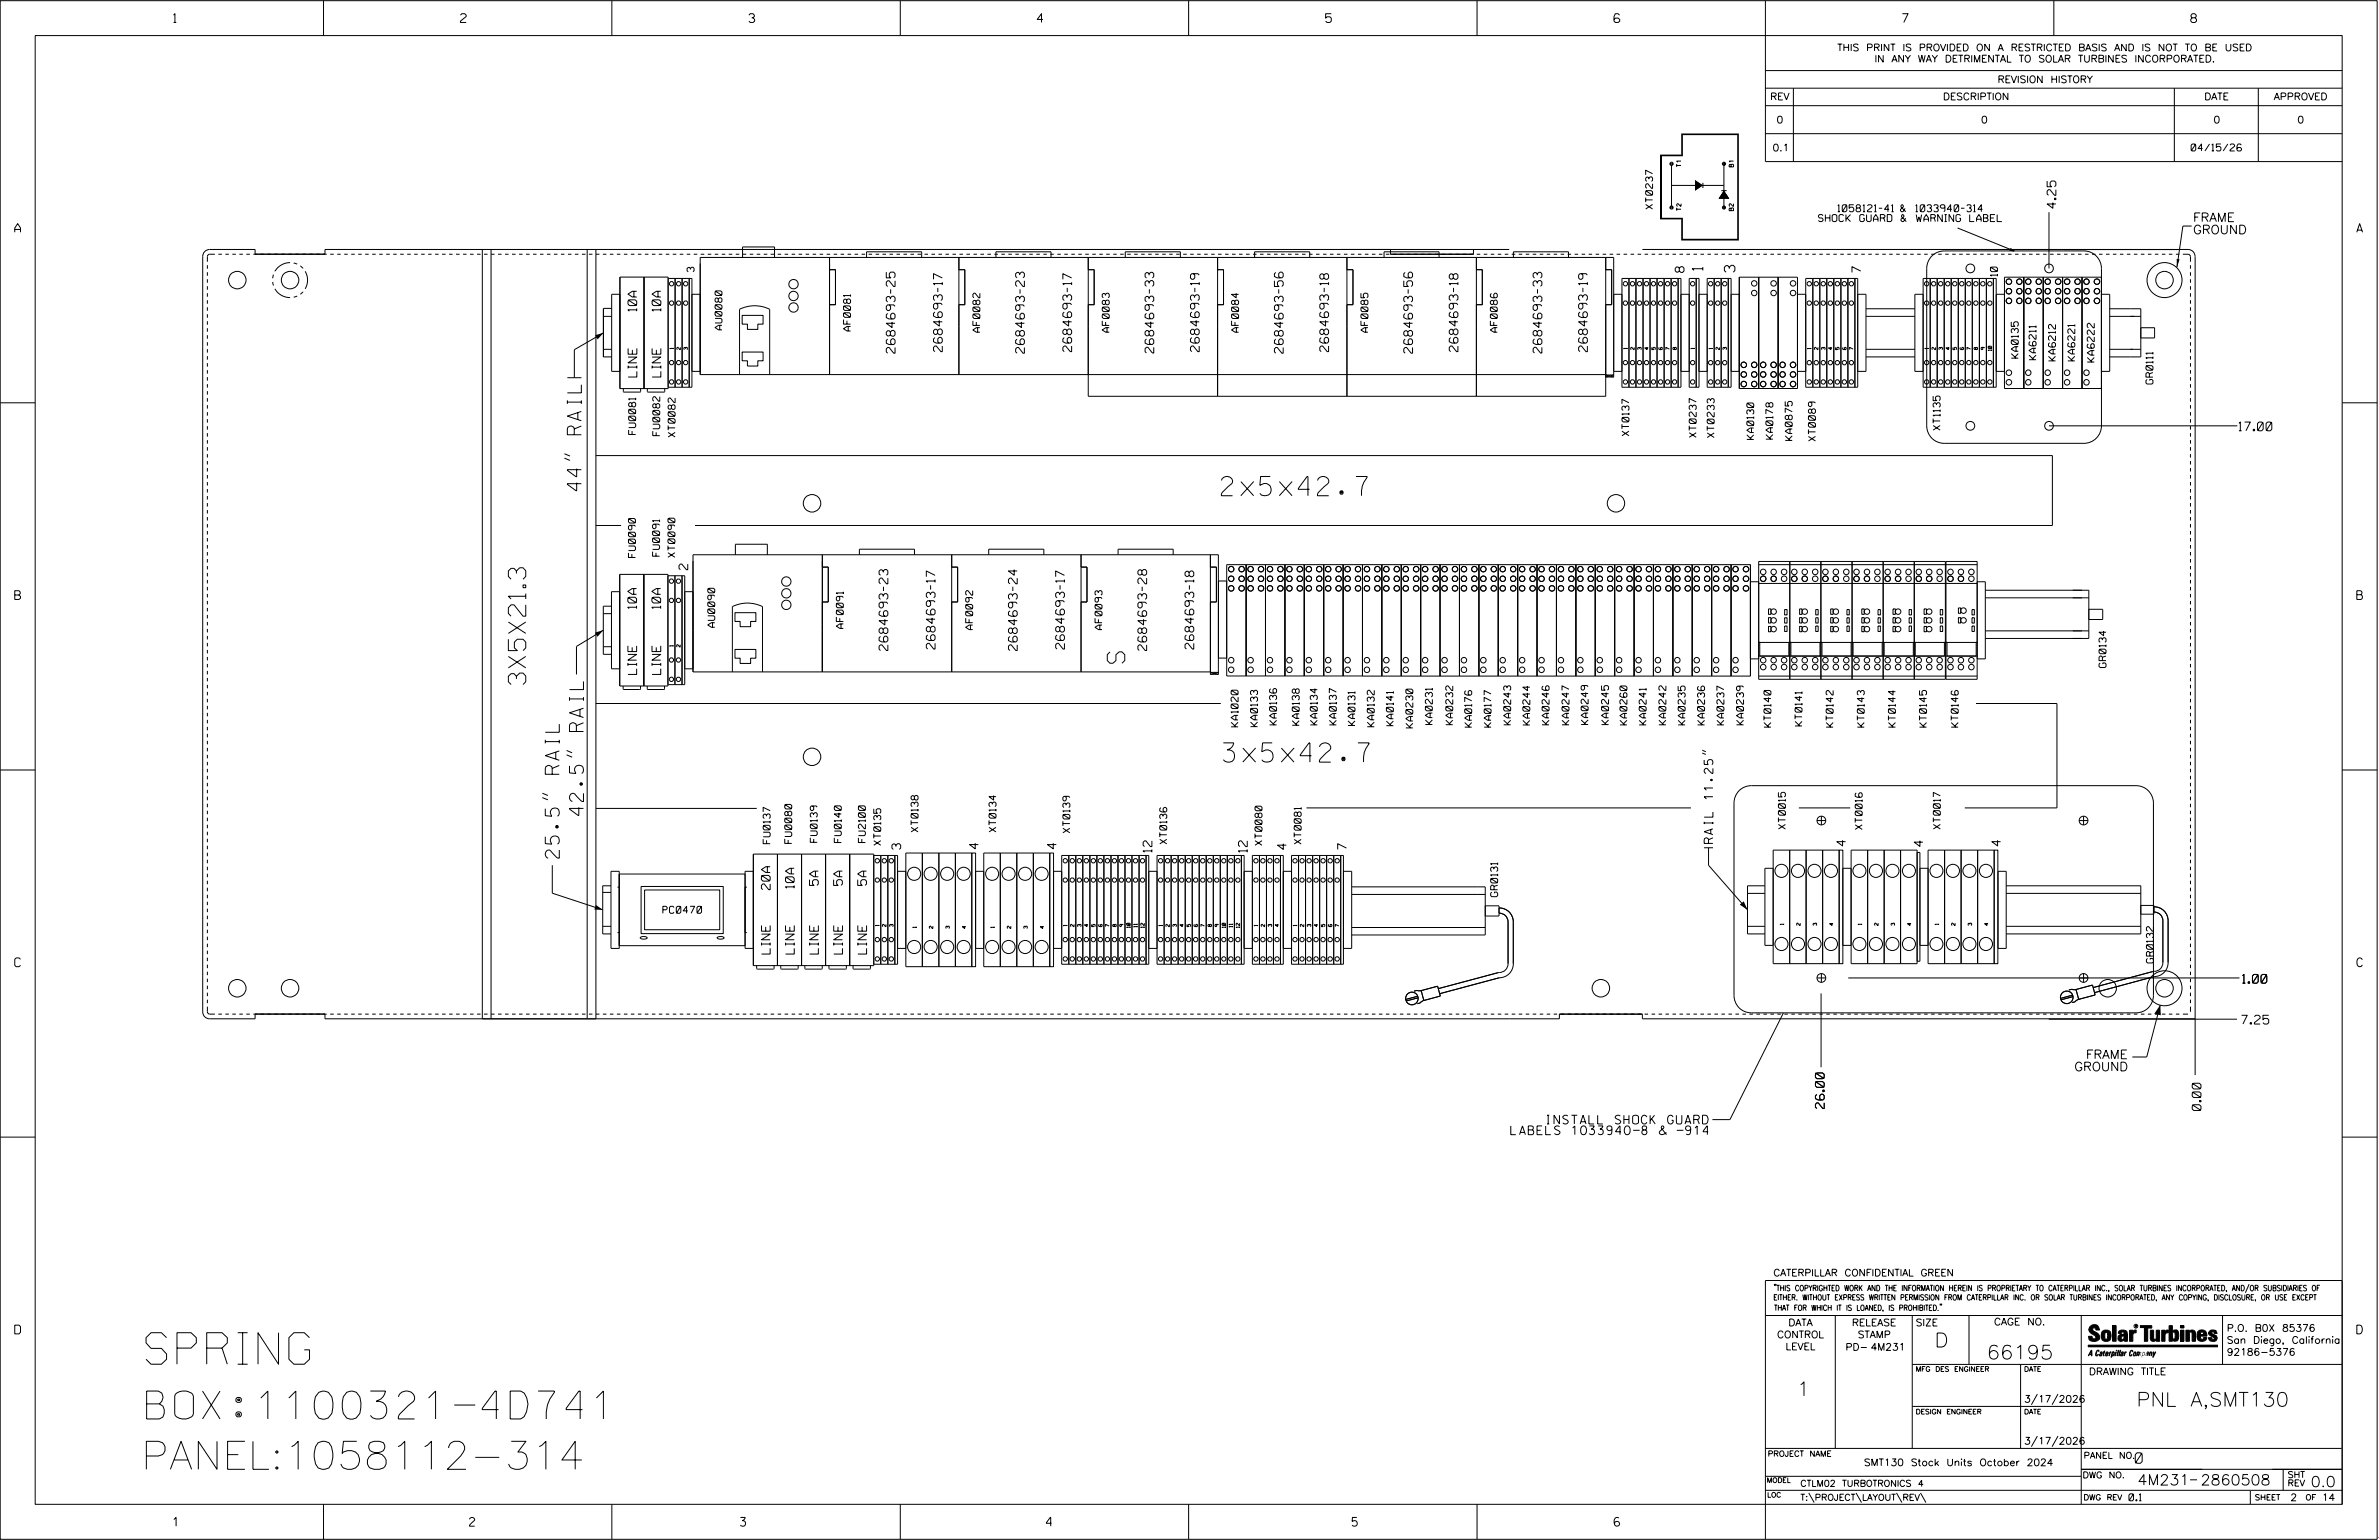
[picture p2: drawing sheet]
<svg xmlns="http://www.w3.org/2000/svg" width="864mm" height="559mm" viewBox="0 0 864 559" stroke-linecap="round" stroke-linejoin="round" font-family="sans-serif">
<defs><g id="words">
<text font-size="11.4" x="53" y="495">SPRING</text>
<g font-size="10.2">
<text x="53.2" y="514.9">BOX:1100321-4D741</text>
<text x="51.2" y="533.2">PANEL:1058112-314</text>
</g>
<g font-size="7">
<text x="443.4" y="179.9">2x5x42.7</text>
<text x="444.1" y="276.5">3x5x42.7</text>
</g>
<g font-size="6.3">
<text x="408.3" y="240.7" transform="rotate(-90 408.3 240.7)">S</text>
<text x="190.9" y="248.4" transform="rotate(-90 190.9 248.4)">3X5X21.3</text>
</g>
<g font-size="5.1">
<text x="211" y="178.1" transform="rotate(-90 211 178.1)">44&quot; RAIL</text>
<text x="211.8" y="295.9" transform="rotate(-90 211.8 295.9)">42.5&quot; RAIL</text>
<text x="203" y="311.4" transform="rotate(-90 203 311.4)">25.5&quot; RAIL</text>
<text x="702.3" y="488.8">D</text>
<text x="721.2" y="493.2">66195</text>
<text x="652.2" y="506.5">1</text>
<text x="775.6" y="510.3">PNL A,SMT130</text>
</g>
<g font-size="3.8">
<text x="618.2" y="98.1" transform="rotate(-90 618.2 98.1)">1</text>
<text x="629.8" y="98.8" transform="rotate(-90 629.8 98.8)">3</text>
<text x="775.1" y="531">0</text>
<text x="775.9" y="538.9">4M231</text>
<text x="798.8" y="538.9">2860508</text>
<text x="838.8" y="539.5">0.0</text>
</g>
<g font-size="3.2">
<text x="63" y="8.2">1</text>
<text x="167.2" y="8.2">2</text>
<text x="271.8" y="8.2">3</text>
<text x="376.5" y="8.2">4</text>
<text x="481.2" y="8.2">5</text>
<text x="690.6" y="8.2">7</text>
<text x="795.3" y="8.2">8</text>
<text x="746.3" y="75.6" transform="rotate(-90 746.3 75.6)">4.25</text>
<text x="796.1" y="80.4">FRAME</text>
<text x="5.4" y="84.3">A</text>
<text x="796.1" y="84.9">GROUND</text>
<text x="855.5" y="84.3">A</text>
<text x="611.3" y="98.8" transform="rotate(-90 611.3 98.8)">8</text>
<text x="675.5" y="98.8" transform="rotate(-90 675.5 98.8)">7</text>
<text x="231.1" y="112.9" transform="rotate(-90 231.1 112.9)">10A</text>
<text x="239.9" y="112.9" transform="rotate(-90 239.9 112.9)">10A</text>
<text x="324.9" y="128.2" transform="rotate(-90 324.9 128.2)">2684693-25</text>
<text x="342" y="127.6" transform="rotate(-90 342 127.6)">2684693-17</text>
<text x="371.9" y="128.2" transform="rotate(-90 371.9 128.2)">2684693-23</text>
<text x="389" y="127.6" transform="rotate(-90 389 127.6)">2684693-17</text>
<text x="418.8" y="128.1" transform="rotate(-90 418.8 128.1)">2684693-33</text>
<text x="435.3" y="127.6" transform="rotate(-90 435.3 127.6)">2684693-19</text>
<text x="465.8" y="128.2" transform="rotate(-90 465.8 128.2)">2684693-56</text>
<text x="482.3" y="127.6" transform="rotate(-90 482.3 127.6)">2684693-18</text>
<text x="512.8" y="128.2" transform="rotate(-90 512.8 128.2)">2684693-56</text>
<text x="529.3" y="127.6" transform="rotate(-90 529.3 127.6)">2684693-18</text>
<text x="559.7" y="128.1" transform="rotate(-90 559.7 128.1)">2684693-33</text>
<text x="576.2" y="127.6" transform="rotate(-90 576.2 127.6)">2684693-19</text>
<text x="231.2" y="136.8" transform="rotate(-90 231.2 136.8)">LINE</text>
<text x="239.9" y="136.8" transform="rotate(-90 239.9 136.8)">LINE</text>
<text x="812.8" y="156.3">17.00</text>
<text x="249.7" y="206.7" transform="rotate(-90 249.7 206.7)">2</text>
<text x="5.4" y="217.5">B</text>
<text x="231.1" y="220.8" transform="rotate(-90 231.1 220.8)">10A</text>
<text x="239.8" y="220.8" transform="rotate(-90 239.8 220.8)">10A</text>
<text x="855.6" y="217.5">B</text>
<text x="322.3" y="236.1" transform="rotate(-90 322.3 236.1)">2684693-23</text>
<text x="339.4" y="235.5" transform="rotate(-90 339.4 235.5)">2684693-17</text>
<text x="369.3" y="236.1" transform="rotate(-90 369.3 236.1)">2684693-24</text>
<text x="386.4" y="235.5" transform="rotate(-90 386.4 235.5)">2684693-17</text>
<text x="416.2" y="236.1" transform="rotate(-90 416.2 236.1)">2684693-28</text>
<text x="433.4" y="235.5" transform="rotate(-90 433.4 235.5)">2684693-18</text>
<text x="231.1" y="244.7" transform="rotate(-90 231.1 244.7)">LINE</text>
<text x="239.8" y="244.7" transform="rotate(-90 239.8 244.7)">LINE</text>
<text x="326.9" y="308.2" transform="rotate(-90 326.9 308.2)">3</text>
<text x="355.1" y="308" transform="rotate(-90 355.1 308)">4</text>
<text x="383.4" y="308" transform="rotate(-90 383.4 308)">4</text>
<text x="418.1" y="309.2" transform="rotate(-90 418.1 309.2)">12</text>
<text x="452.7" y="309.2" transform="rotate(-90 452.7 309.2)">12</text>
<text x="466.9" y="308.2" transform="rotate(-90 466.9 308.2)">4</text>
<text x="488.8" y="308.2" transform="rotate(-90 488.8 308.2)">7</text>
<text x="621.8" y="306" transform="rotate(-90 621.8 306)">RAIL 11.25&quot;</text>
<text x="670" y="306.9" transform="rotate(-90 670 306.9)">4</text>
<text x="698" y="307.1" transform="rotate(-90 698 307.1)">4</text>
<text x="726.2" y="306.9" transform="rotate(-90 726.2 306.9)">4</text>
<text x="279.6" y="322.8" transform="rotate(-90 279.6 322.8)">20A</text>
<text x="288.3" y="322.3" transform="rotate(-90 288.3 322.3)">10A</text>
<text x="297" y="321.3" transform="rotate(-90 297 321.3)">5A</text>
<text x="305.8" y="321.3" transform="rotate(-90 305.8 321.3)">5A</text>
<text x="314.5" y="321.3" transform="rotate(-90 314.5 321.3)">5A</text>
<text x="279.6" y="346.2" transform="rotate(-90 279.6 346.2)">LINE</text>
<text x="288.3" y="346.2" transform="rotate(-90 288.3 346.2)">LINE</text>
<text x="297.1" y="346.2" transform="rotate(-90 297.1 346.2)">LINE</text>
<text x="305.8" y="346.2" transform="rotate(-90 305.8 346.2)">LINE</text>
<text x="314.6" y="346.2" transform="rotate(-90 314.6 346.2)">LINE</text>
<text x="5.4" y="350.8">C</text>
<text x="855.6" y="350.8">C</text>
<text x="814.1" y="356.8">1.00</text>
<text x="813.7" y="371.6">7.25</text>
<text x="753" y="388.6">GROUND</text>
<text x="757.2" y="384.2">FRAME</text>
<text x="560.9" y="407.8">INSTALL SHOCK GUARD</text>
<text x="662.2" y="402.3" transform="rotate(-90 662.2 402.3)">26.00</text>
<text x="799" y="402.9" transform="rotate(-90 799 402.9)">0.00</text>
<text x="548.4" y="411.7">LABELS 1033940-8 &amp; -914</text>
<text x="5.4" y="484">D</text>
<text x="855.6" y="484">D</text>
<text x="62.8" y="553.8">1</text>
<text x="170.4" y="553.8">2</text>
<text x="268.8" y="553.8">3</text>
<text x="379.8" y="553.8">4</text>
<text x="490.8" y="553.8">5</text>
<text x="585.9" y="553.8">6</text>
</g>
<g font-size="2.5">
<text x="666.9" y="18.5">THIS PRINT IS PROVIDED ON A RESTRICTED BASIS AND IS NOT TO BE USED</text>
<text x="680.5" y="22.6">IN ANY WAY DETRIMENTAL TO SOLAR TURBINES INCORPORATED.</text>
<text x="725.1" y="30">REVISION HISTORY</text>
<text x="642.6" y="36.3">REV</text>
<text x="705.3" y="36.3">DESCRIPTION</text>
<text x="800.2" y="36.3">DATE</text>
<text x="825.4" y="36.3">APPROVED</text>
<text x="644.9" y="44.7">0</text>
<text x="719.1" y="44.7">0</text>
<text x="803.5" y="44.7">0</text>
<text x="834" y="44.7">0</text>
<text x="643.5" y="54.8">0.1</text>
<text x="795.4" y="54.8">04/15/26</text>
<text x="599.9" y="75.9" transform="rotate(-90 599.9 75.9)">XT0237</text>
<text x="667.1" y="76.8">1058121-41 &amp; 1033940-314</text>
<text x="660.1" y="80.4">SHOCK GUARD &amp; WARNING LABEL</text>
<text x="252" y="98.6" transform="rotate(-90 252 98.6)">3</text>
<text x="725.1" y="100.2" transform="rotate(-90 725.1 100.2)">10</text>
<text x="262.1" y="119.7" transform="rotate(-90 262.1 119.7)">AU0080</text>
<text x="308.7" y="120.1" transform="rotate(-90 308.7 120.1)">AF0081</text>
<text x="355.7" y="120.6" transform="rotate(-90 355.7 120.6)">AF0082</text>
<text x="402.7" y="120.6" transform="rotate(-90 402.7 120.6)">AF0083</text>
<text x="449.6" y="120.6" transform="rotate(-90 449.6 120.6)">AF0084</text>
<text x="496.6" y="120.6" transform="rotate(-90 496.6 120.6)">AF0085</text>
<text x="543.5" y="120.6" transform="rotate(-90 543.5 120.6)">AF0086</text>
<text x="732.6" y="130" transform="rotate(-90 732.6 130)">KA0135</text>
<text x="739.1" y="130.5" transform="rotate(-90 739.1 130.5)">KA6211</text>
<text x="746.1" y="130.9" transform="rotate(-90 746.1 130.9)">KA6212</text>
<text x="753.2" y="130.9" transform="rotate(-90 753.2 130.9)">KA6221</text>
<text x="760.2" y="131.4" transform="rotate(-90 760.2 131.4)">KA6222</text>
<text x="781.6" y="139.3" transform="rotate(-90 781.6 139.3)">GR0111</text>
<text x="230.8" y="157.6" transform="rotate(-90 230.8 157.6)">FU0081</text>
<text x="239.5" y="158.1" transform="rotate(-90 239.5 158.1)">FU0082</text>
<text x="245.1" y="158.6" transform="rotate(-90 245.1 158.6)">XT0082</text>
<text x="591.3" y="158.1" transform="rotate(-90 591.3 158.1)">XT0137</text>
<text x="615.7" y="158.7" transform="rotate(-90 615.7 158.7)">XT0237</text>
<text x="622.3" y="158.7" transform="rotate(-90 622.3 158.7)">XT0233</text>
<text x="636.6" y="159.4" transform="rotate(-90 636.6 159.4)">KA0130</text>
<text x="643.6" y="159.4" transform="rotate(-90 643.6 159.4)">KA0178</text>
<text x="650.6" y="159.8" transform="rotate(-90 650.6 159.8)">KA0875</text>
<text x="659" y="160" transform="rotate(-90 659 160)">XT0089</text>
<text x="704.3" y="156.1" transform="rotate(-90 704.3 156.1)">XT1135</text>
<text x="230.7" y="202.3" transform="rotate(-90 230.7 202.3)">FU0090</text>
<text x="239.4" y="201.8" transform="rotate(-90 239.4 201.8)">FU0091</text>
<text x="245" y="202.2" transform="rotate(-90 245 202.2)">XT0090</text>
<text x="259.5" y="227.6" transform="rotate(-90 259.5 227.6)">AU0090</text>
<text x="306.1" y="228" transform="rotate(-90 306.1 228)">AF0091</text>
<text x="353.1" y="228.5" transform="rotate(-90 353.1 228.5)">AF0092</text>
<text x="400" y="228.5" transform="rotate(-90 400 228.5)">AF0093</text>
<text x="764.5" y="242.2" transform="rotate(-90 764.5 242.2)">GR0134</text>
<text x="449.4" y="263.7" transform="rotate(-90 449.4 263.7)">KA1020</text>
<text x="456.5" y="263.7" transform="rotate(-90 456.5 263.7)">KA0133</text>
<text x="463.4" y="263" transform="rotate(-90 463.4 263)">KA0136</text>
<text x="471.6" y="263.2" transform="rotate(-90 471.6 263.2)">KA0138</text>
<text x="478.2" y="263" transform="rotate(-90 478.2 263)">KA0134</text>
<text x="485.1" y="263" transform="rotate(-90 485.1 263)">KA0137</text>
<text x="491.9" y="263.3" transform="rotate(-90 491.9 263.3)">KA0131</text>
<text x="498.8" y="263.7" transform="rotate(-90 498.8 263.7)">KA0132</text>
<text x="505.8" y="263.3" transform="rotate(-90 505.8 263.3)">KA0141</text>
<text x="520" y="262.9" transform="rotate(-90 520 262.9)">KA0231</text>
<text x="527.4" y="263" transform="rotate(-90 527.4 263)">KA0232</text>
<text x="534.2" y="263.8" transform="rotate(-90 534.2 263.8)">KA0176</text>
<text x="541.3" y="263.8" transform="rotate(-90 541.3 263.8)">KA0177</text>
<text x="548.4" y="263" transform="rotate(-90 548.4 263)">KA0243</text>
<text x="555.3" y="263.1" transform="rotate(-90 555.3 263.1)">KA0244</text>
<text x="562.3" y="263" transform="rotate(-90 562.3 263)">KA0246</text>
<text x="569.6" y="263" transform="rotate(-90 569.6 263)">KA0247</text>
<text x="576.5" y="262.9" transform="rotate(-90 576.5 262.9)">KA0249</text>
<text x="583.9" y="262.9" transform="rotate(-90 583.9 262.9)">KA0245</text>
<text x="590.6" y="263" transform="rotate(-90 590.6 263)">KA0260</text>
<text x="597.6" y="263" transform="rotate(-90 597.6 263)">KA0241</text>
<text x="604.7" y="263" transform="rotate(-90 604.7 263)">KA0242</text>
<text x="611.7" y="263" transform="rotate(-90 611.7 263)">KA0235</text>
<text x="618.8" y="263" transform="rotate(-90 618.8 263)">KA0236</text>
<text x="625.8" y="263" transform="rotate(-90 625.8 263)">KA0237</text>
<text x="632.9" y="263" transform="rotate(-90 632.9 263)">KA0239</text>
<text x="642.9" y="263.9" transform="rotate(-90 642.9 263.9)">KT0140</text>
<text x="654.2" y="263.4" transform="rotate(-90 654.2 263.4)">KT0141</text>
<text x="665.5" y="263.9" transform="rotate(-90 665.5 263.9)">KT0142</text>
<text x="676.8" y="263.9" transform="rotate(-90 676.8 263.9)">KT0143</text>
<text x="688" y="263.9" transform="rotate(-90 688 263.9)">KT0144</text>
<text x="699.3" y="263.9" transform="rotate(-90 699.3 263.9)">KT0145</text>
<text x="710.9" y="263.9" transform="rotate(-90 710.9 263.9)">KT0146</text>
<text x="512.9" y="264.1" transform="rotate(-90 512.9 264.1)">KA0230</text>
<text x="296.7" y="305.7" transform="rotate(-90 296.7 305.7)">FU0139</text>
<text x="305.4" y="305.7" transform="rotate(-90 305.4 305.7)">FU0140</text>
<text x="314.2" y="305.7" transform="rotate(-90 314.2 305.7)">FU2100</text>
<text x="333.3" y="301.9" transform="rotate(-90 333.3 301.9)">XT0138</text>
<text x="361.6" y="301.9" transform="rotate(-90 361.6 301.9)">XT0134</text>
<text x="388.4" y="302.2" transform="rotate(-90 388.4 302.2)">XT0139</text>
<text x="648.1" y="300.8" transform="rotate(-90 648.1 300.8)">XT0015</text>
<text x="676" y="301" transform="rotate(-90 676 301)">XT0016</text>
<text x="704.4" y="300.8" transform="rotate(-90 704.4 300.8)">XT0017</text>
<text x="279.6" y="306.1" transform="rotate(-90 279.6 306.1)">FU0137</text>
<text x="287.4" y="306" transform="rotate(-90 287.4 306)">FU0080</text>
<text x="319.7" y="306.7" transform="rotate(-90 319.7 306.7)">XT0135</text>
<text x="423.5" y="306.2" transform="rotate(-90 423.5 306.2)">XT0136</text>
<text x="458.1" y="306.7" transform="rotate(-90 458.1 306.7)">XT0080</text>
<text x="472.3" y="306.3" transform="rotate(-90 472.3 306.3)">XT0081</text>
<text x="543.7" y="325.4" transform="rotate(-90 543.7 325.4)">GR0131</text>
<text x="240.6" y="331.4">PC0470</text>
<text x="781.7" y="349.4" transform="rotate(-90 781.7 349.4)">GR0132</text>
<text x="643.8" y="463">CATERPILLAR CONFIDENTIAL GREEN</text>
<text x="645.1" y="485.5">CONTROL</text>
<text x="649.2" y="481.1">DATA</text>
<text x="672.3" y="481.1">RELEASE</text>
<text x="674.4" y="485.5">STAMP</text>
<text x="695.4" y="481.1">SIZE</text>
<text x="723.8" y="480.8">CAGE NO.</text>
<text x="808.4" y="483.1">P.O. B0X 85376</text>
<text x="648.2" y="489.8">LEVEL</text>
<text x="669.9" y="490">PD- 4M231</text>
<text x="808.4" y="487.5">San Diego, California</text>
<text x="808.4" y="491.8">92186-5376</text>
<text x="758.3" y="498.9">DRAWING TITLE</text>
<text x="734.8" y="508.9">3/17/2026</text>
<text x="734.8" y="524.1">3/17/2026</text>
<text x="676.6" y="531.9">SMT130 Stock Units October 2024</text>
<text x="772.8" y="544.6">0.1</text>
<text x="831.4" y="544.6">2</text>
<text x="842.9" y="544.6">14</text>
</g>
<g font-size="2.3">
<text x="756.4" y="529.2">PANEL NO.</text>
<text x="653.5" y="539.4">CTLM02 TURBOTRONICS 4</text>
<text x="756" y="536.3">DWG NO.</text>
<text x="830.4" y="539.3">REV</text>
<text x="830.4" y="536.2">SHT</text>
<text x="653.5" y="544.5">T:\PROJECT\LAYOUT\REV\</text>
</g>
<g font-size="2">
<text x="643.8" y="468.4">&quot;THIS COPYRIGHTED WORK AND THE INFORMATION HEREIN IS PROPRIETARY TO CATERPILLAR INC., SOLAR TURBINES INCORPORATED, AND/OR SUBSIDIARIES OF</text>
<text x="643.8" y="471.8">EITHER. WITHOUT EXPRESS WRITTEN PERMISSION FROM CATERPILLAR INC. OR SOLAR TURBINES INCORPORATED, ANY COPYING, DISCLOSURE, OR USE EXCEPT</text>
<text x="644" y="475.6">THAT FOR WHICH IT IS LOANED, IS PROHIBITED.&quot;</text>
<text x="641.7" y="528.5">PROJECT NAME</text>
<text x="756.3" y="544.3">DWG REV</text>
<text x="818.5" y="544.3">SHEET</text>
<text x="836.9" y="544.3">OF</text>
</g>
<g font-size="1.8">
<text x="695.4" y="497.6">MFG DES ENGINEER</text>
<text x="734.8" y="497.6">DATE</text>
<text x="695.4" y="513.1">DESIGN ENGINEER</text>
<text x="734.8" y="513.1">DATE</text>
<text x="641.3" y="538">MODEL</text>
<text x="641.5" y="543.3">LOC</text>
</g>
<g font-size="1.6">
<text x="610.2" y="60.6" transform="rotate(-90 610.2 60.6)">T1</text>
<text x="629.3" y="60.6" transform="rotate(-90 629.3 60.6)">B1</text>
<text x="610.2" y="76.4" transform="rotate(-90 610.2 76.4)">T2</text>
<text x="629.3" y="76.4" transform="rotate(-90 629.3 76.4)">B2</text>
</g>
<g font-size="1.3">
<text x="244.4" y="126.7" transform="rotate(-90 244.4 126.7)">1</text>
<text x="247" y="126.9" transform="rotate(-90 247 126.9)">2</text>
<text x="249.5" y="126.9" transform="rotate(-90 249.5 126.9)">3</text>
<text x="590.7" y="126.7" transform="rotate(-90 590.7 126.7)">1</text>
<text x="593.2" y="126.9" transform="rotate(-90 593.2 126.9)">2</text>
<text x="595.8" y="126.9" transform="rotate(-90 595.8 126.9)">3</text>
<text x="598.3" y="126.9" transform="rotate(-90 598.3 126.9)">4</text>
<text x="600.9" y="126.9" transform="rotate(-90 600.9 126.9)">5</text>
<text x="606" y="126.9" transform="rotate(-90 606 126.9)">7</text>
<text x="608.5" y="126.9" transform="rotate(-90 608.5 126.9)">8</text>
<text x="615.1" y="126.7" transform="rotate(-90 615.1 126.7)">1</text>
<text x="621.6" y="126.7" transform="rotate(-90 621.6 126.7)">1</text>
<text x="624.2" y="126.9" transform="rotate(-90 624.2 126.9)">2</text>
<text x="626.7" y="126.9" transform="rotate(-90 626.7 126.9)">3</text>
<text x="657.4" y="126.7" transform="rotate(-90 657.4 126.7)">1</text>
<text x="660" y="126.9" transform="rotate(-90 660 126.9)">2</text>
<text x="662.5" y="126.9" transform="rotate(-90 662.5 126.9)">3</text>
<text x="665.1" y="126.9" transform="rotate(-90 665.1 126.9)">4</text>
<text x="667.6" y="126.9" transform="rotate(-90 667.6 126.9)">5</text>
<text x="670.2" y="126.9" transform="rotate(-90 670.2 126.9)">6</text>
<text x="672.7" y="126.9" transform="rotate(-90 672.7 126.9)">7</text>
<text x="700" y="126.7" transform="rotate(-90 700 126.7)">1</text>
<text x="702.6" y="126.9" transform="rotate(-90 702.6 126.9)">2</text>
<text x="705.1" y="126.9" transform="rotate(-90 705.1 126.9)">3</text>
<text x="707.7" y="126.9" transform="rotate(-90 707.7 126.9)">4</text>
<text x="710.2" y="126.9" transform="rotate(-90 710.2 126.9)">5</text>
<text x="712.8" y="126.9" transform="rotate(-90 712.8 126.9)">6</text>
<text x="715.3" y="126.9" transform="rotate(-90 715.3 126.9)">7</text>
<text x="717.9" y="126.9" transform="rotate(-90 717.9 126.9)">8</text>
<text x="720.4" y="126.9" transform="rotate(-90 720.4 126.9)">9</text>
<text x="723" y="127.3" transform="rotate(-90 723 127.3)">10</text>
<text x="244.4" y="234.6" transform="rotate(-90 244.4 234.6)">1</text>
<text x="246.9" y="234.8" transform="rotate(-90 246.9 234.8)">2</text>
<text x="647.5" y="335.6" transform="rotate(-90 647.5 335.6)">1</text>
<text x="653.5" y="335.8" transform="rotate(-90 653.5 335.8)">2</text>
<text x="659.5" y="335.8" transform="rotate(-90 659.5 335.8)">3</text>
<text x="665.4" y="335.8" transform="rotate(-90 665.4 335.8)">4</text>
<text x="675.8" y="335.6" transform="rotate(-90 675.8 335.6)">1</text>
<text x="681.8" y="335.8" transform="rotate(-90 681.8 335.8)">2</text>
<text x="687.8" y="335.8" transform="rotate(-90 687.8 335.8)">3</text>
<text x="693.7" y="335.8" transform="rotate(-90 693.7 335.8)">4</text>
<text x="703.7" y="335.6" transform="rotate(-90 703.7 335.6)">1</text>
<text x="709.7" y="335.8" transform="rotate(-90 709.7 335.8)">2</text>
<text x="715.7" y="335.8" transform="rotate(-90 715.7 335.8)">3</text>
<text x="721.7" y="335.8" transform="rotate(-90 721.7 335.8)">4</text>
<text x="319.1" y="336" transform="rotate(-90 319.1 336)">1</text>
<text x="321.6" y="336.2" transform="rotate(-90 321.6 336.2)">2</text>
<text x="324.2" y="336.2" transform="rotate(-90 324.2 336.2)">3</text>
<text x="332.6" y="336.7" transform="rotate(-90 332.6 336.7)">1</text>
<text x="338.6" y="336.9" transform="rotate(-90 338.6 336.9)">2</text>
<text x="344.6" y="336.9" transform="rotate(-90 344.6 336.9)">3</text>
<text x="350.6" y="336.9" transform="rotate(-90 350.6 336.9)">4</text>
<text x="360.9" y="336.7" transform="rotate(-90 360.9 336.7)">1</text>
<text x="366.9" y="336.9" transform="rotate(-90 366.9 336.9)">2</text>
<text x="372.9" y="336.9" transform="rotate(-90 372.9 336.9)">3</text>
<text x="378.9" y="336.9" transform="rotate(-90 378.9 336.9)">4</text>
<text x="387.3" y="336" transform="rotate(-90 387.3 336)">1</text>
<text x="389.9" y="336.2" transform="rotate(-90 389.9 336.2)">2</text>
<text x="392.4" y="336.2" transform="rotate(-90 392.4 336.2)">3</text>
<text x="395" y="336.2" transform="rotate(-90 395 336.2)">4</text>
<text x="397.5" y="336.2" transform="rotate(-90 397.5 336.2)">5</text>
<text x="400.1" y="336.2" transform="rotate(-90 400.1 336.2)">6</text>
<text x="402.6" y="336.2" transform="rotate(-90 402.6 336.2)">7</text>
<text x="405.2" y="336.2" transform="rotate(-90 405.2 336.2)">8</text>
<text x="407.7" y="336.2" transform="rotate(-90 407.7 336.2)">9</text>
<text x="410.3" y="336.6" transform="rotate(-90 410.3 336.6)">10</text>
<text x="412.8" y="336.4" transform="rotate(-90 412.8 336.4)">11</text>
<text x="415.4" y="336.6" transform="rotate(-90 415.4 336.6)">12</text>
<text x="421.9" y="336" transform="rotate(-90 421.9 336)">1</text>
<text x="424.5" y="336.2" transform="rotate(-90 424.5 336.2)">2</text>
<text x="427" y="336.2" transform="rotate(-90 427 336.2)">3</text>
<text x="429.6" y="336.2" transform="rotate(-90 429.6 336.2)">4</text>
<text x="432.1" y="336.2" transform="rotate(-90 432.1 336.2)">5</text>
<text x="434.7" y="336.2" transform="rotate(-90 434.7 336.2)">6</text>
<text x="437.2" y="336.2" transform="rotate(-90 437.2 336.2)">7</text>
<text x="439.8" y="336.2" transform="rotate(-90 439.8 336.2)">8</text>
<text x="442.3" y="336.2" transform="rotate(-90 442.3 336.2)">9</text>
<text x="444.9" y="336.6" transform="rotate(-90 444.9 336.6)">10</text>
<text x="447.4" y="336.4" transform="rotate(-90 447.4 336.4)">11</text>
<text x="450" y="336.6" transform="rotate(-90 450 336.6)">12</text>
<text x="456.5" y="336" transform="rotate(-90 456.5 336)">1</text>
<text x="459.1" y="336.2" transform="rotate(-90 459.1 336.2)">2</text>
<text x="461.6" y="336.2" transform="rotate(-90 461.6 336.2)">3</text>
<text x="464.2" y="336.2" transform="rotate(-90 464.2 336.2)">4</text>
<text x="470.7" y="336" transform="rotate(-90 470.7 336)">1</text>
<text x="473.3" y="336.2" transform="rotate(-90 473.3 336.2)">2</text>
<text x="475.8" y="336.2" transform="rotate(-90 475.8 336.2)">3</text>
<text x="478.4" y="336.2" transform="rotate(-90 478.4 336.2)">4</text>
<text x="480.9" y="336.2" transform="rotate(-90 480.9 336.2)">5</text>
</g>
<text font-size=".9" x="775.1" y="481.7">R</text>
</g></defs>
<g fill="none" stroke="#000" stroke-width=".36">
<path d="M.1 .2h862.8v558.4h-862.8zM12.8 12.9h837.4v533h-837.4zM117.4 .2v12.7M222.1 .2v12.7M326.8 .2v12.7M431.5 .2v12.7M536.2 .2v12.7M587.9 5.5l-.5-.5h-1l-.5 1v1.7l.5 .4h1l.6-.4v-.6l-.6-.5h-1l-.5 .5M640.9 .2v58.4h209.3M745.6 .2v12.7M640.9 25.6h209.3M640.9 32h209.3"/>
<path d="M640.9 38.3h209.3M651 32v26.6M789.3 32v26.6M819.8 32v26.6M606.8 59.8v15.1M625.8 59.8v15.1M640.9 48.5h209.3M606.8 67.3h19M618.2 66.3v1.9M624.8 69.2h2M743.8 77v20.4M75.3 96.2v1.3"/>
<path d="M75.3 98.8v1.2M78 92.3l-2.5 .2-.2 .6v1.9M79.3 92.3h1.2M81.8 92.3h1.3M84.3 92.3h1.3M86.9 92.3h1.3M89.4 92.3h1.3M92 92.3h26.6M92.6 92.2h25.4M92.6 92.3v-1.8h-16.5a2.53 2.53 0 0 0-2.5 2.6v274.1a2.53 2.53 0 0 0 2.5 2.5h16.5v-1.7M99.3 99.7l-.3 1.3M105.3 95.3l-1.8 .2-1.6 .8-1.3 1-.8 1.2"/>
<path d="M106.6 95.4l1.3 .4M109 96.5l1 .9M110.8 98.5l.6 1.4 .3 1.6-.3 1.8-.6 1.5M119.9 92.3h1.2M122.4 92.3h1.3M125 92.3h1.2M127.5 92.3h1.3M130 92.3h1.3M132.6 92.3h1.2M135.1 92.3h1.3M137.7 92.3h1.2M140.2 92.3h1.3"/>
<path d="M142.7 92.3h1.3M145.3 92.3h1.2M147.8 92.3h1.3M150.4 92.3h1.2M152.9 92.3h1.3M155.4 92.3h1.3M157.9 92.3h1.3M160.5 92.3h1.2M163 92.3h1.3M165.6 92.3h1.2M168.1 92.3h1.3M170.6 92.3h1.3"/>
<path d="M173.2 92.3h1.2M175.1 90.5v279.2M175.7 92.3h1.3M178.3 90.5v279.2M178.3 92.3h1.2M180.8 92.3h1.3M183.3 92.3h1.3M185.9 92.3h1.2M188.4 92.3h1.3M191 92.3h1.2M193.5 92.3h1.3M196 92.3h1.3"/>
<path d="M198.5 92.3h1.3M201.1 92.3h1.3M203.6 92.3h1.3M206.2 92.3h1.2M208.7 92.3h1.3M211.2 92.3h1.3M213.1 90.5v279.1M213.8 92.3h1.3M216.3 92.3h1.3M216.3 90.5v279.2M218.9 92.3h1.2M220.1 92.5h.1"/>
<path d="M221.4 92.3h1.3M223.9 92.3h1.3M226.5 92.3h1.3M229 92.3h1.3M231.6 92.3h1.2M234.1 92.3h1.3M236.6 92.3h1.3M239.1 92.3h1.3M241.7 92.3h1.3M244.2 92.3h1.3M246.8 92.3h1.2M249.3 92.3h1.3"/>
<path d="M251.8 92.3h1.3M254.4 92.3h1.3M256.9 92.3h1.3M259.5 92.3h1.2M262 92.3h1.3M264.5 92.3h1.3M267.1 92.3h1.3M269.6 93.4v-3.8h11.6v3.8M269.6 92.3h1.3M272.2 92.3h1.2M274.7 92.3h1.3M277.2 92.3h1.3"/>
<path d="M279.8 92.3h1.2M282.3 92.3h1.3M284.8 92.3h1.3M287.4 92.3h1.2M289.9 92.3h1.3M292.5 92.3h1.2M295 92.3h1.3M297.5 92.3h1.3M300.1 92.3h1.2M301.1 97.9h2.2v12.7h-2.2M301.1 93.4v42.5M302.6 92.3h1.3"/>
<path d="M305.2 92.3h1.2M307.7 92.3h1.3M310.2 92.3h1.3M312.8 92.3h1.2M314.6 93.4v-2h20v2M315.3 92.3h1.3M317.9 92.3h1.2M320.4 92.3h1.2M322.9 92.3h1.3M325.4 92.3h1.3M328 92.3h1.2M330.5 92.3h1.3"/>
<path d="M333.1 92.3h1.2M335.6 92.3h1.3M338.1 92.3h1.3M340.7 92.3h1.2M343.2 92.3h1.3M345.8 92.3h1.2M348.1 97.9h2.1v12.7h-2.1M348.1 93.4v42.5M348.3 92.3h1.3M350.8 92.3h1.3M353.4 92.3h1.2M355.9 92.3h1.3"/>
<path d="M358.5 92.3h1.2M361 92.3h1.2M361.5 93.4v-2h20v2M363.5 92.3h1.3M366 92.3h1.3M368.6 92.3h1.3M371.1 92.3h1.3M373.7 92.3h1.2M376.2 92.3h1.3M378.7 92.3h1.3M381.3 92.3h1.3M383.8 92.3h1.3"/>
<path d="M386.4 92.3h1.2M388.9 92.3h1.3M391.4 92.3h1.3M394 92.3h1.3M395 97.9h2.2v12.7h-2.2M396.5 92.3h1.3M399.1 92.3h1.2M401.6 92.3h1.2M404.1 92.3h1.3M406.6 92.3h1.3M408.5 93.4v-2h20v2M409.2 92.3h1.3"/>
<path d="M411.7 92.3h1.3M414.3 92.3h1.2M416.8 92.3h1.3M419.3 92.3h1.3M421.9 92.3h1.3M424.4 92.3h1.3M427 92.3h1.2M429.5 92.3h1.3M432 92.3h1.3M434.6 92.3h1.3M437.1 92.3h1.3M439.7 92.3h1.2"/>
<path d="M442 97.9h2.1v12.7h-2.1M442 93.4v50.4M442.2 92.3h1.2M444.7 92.3h1.3M447.3 92.3h1.2M449.8 92.3h1.3M452.3 92.3h1.3M454.9 92.3h1.2M455.4 93.4v-2h20v2M457.4 92.3h1.3M460 92.3h1.2M462.5 92.3h1.3"/>
<path d="M465 92.3h1.3M467.6 92.3h1.2M470.1 92.3h1.3M472.7 92.3h1.2M475.2 92.3h1.3M477.7 92.3h1.3M480.3 92.3h1.2M482.8 92.3h1.2M485.3 92.3h1.3M487.9 92.3h1.2M488.9 97.9h2.2v12.7h-2.2M488.9 93.4v50.4"/>
<path d="M490.4 92.3h1.3M492.9 92.3h1.3M495.5 92.3h1.2M498 92.3h1.3M500.6 92.3h1.2M502.4 93.4v-2h20v2M503.1 92.3h1.3M504.8 90.5v1.8h30.1v-1.8M535.9 93.4v50.4M535.9 97.9h2.2v12.7h-2.2M536.1 92.3h1.3M538.6 92.3h1.3"/>
<path d="M541.2 92.3h1.2M543.7 92.3h1.3M546.2 92.3h1.3M547.9 90.5h-429.9v1.8M548.8 92.3h1.3M549.4 93.4v-2h20v2M551.3 92.3h1.3M553.9 92.3h1.2M556.4 92.3h1.3M558.9 92.3h1.3M561.5 92.3h1.3M564 92.3h1.3"/>
<path d="M566.5 92.3h1.3M569.1 92.3h1.2M571.6 92.3h1.3M574.1 92.3h1.3M576.7 92.3h1.3M579.2 92.3h1.3M581.8 92.3h1.2M582.9 93.4v50.4h-187.9v-50.4M582.9 97.9h2.1v12.7h-2.1M584.3 92.3h1.3M586.8 92.3h1.3M589.4 92.3h1.3"/>
<path d="M591.9 92.3h1.3M594.5 92.3h1.2M596.2 90.5h198.1a2.53 2.53 0 0 1 2.5 2.6M597 92.3h1.3M599.5 92.3h1.3M602.1 92.3h1.3M604.6 92.3h1.3M607.1 92.3h1.3M609.7 92.3h1.2M612.2 92.3h1.3M614.8 92.3h1.2M617.3 92.3h1.3"/>
<path d="M619.8 92.3h1.3M622.4 92.3h1.2M624.9 92.3h1.3M627.5 92.3h1.2M630 92.3h1.3M632.5 92.3h1.3M635.1 92.3h1.2M637.6 92.3h1.3M640.2 92.3h1.2M642.7 92.3h1.3M645.2 92.3h1.3M647.7 92.3h1.3"/>
<path d="M650.3 92.3h1.2M652.8 92.3h1.3M655.4 92.3h1.2M657.9 92.3h1.3M660.4 92.3h1.3M663 92.3h1.2M665.5 92.3h1.3M668.1 92.3h1.2M670.6 92.3h1.3M673.1 92.3h1.3M675.7 92.3h1.2M678.2 92.3h1.3"/>
<path d="M680.8 92.3h1.2M683.3 92.3h1.3M685.8 92.3h1.3M688.3 92.3h1.3M690.9 92.3h1.2M693.4 92.3h1.3M696 92.3h1.2M698.5 92.3h1.3M701 92.3h1.3M701.3 92.9l1.7-1.2 2.7-.6h50.8a6.4 6.4 0 0 1 6.3 6.3v57.1a6.4 6.4 0 0 1-6.3 6.4h-50.8a6.3 6.3 0 0 1-6.3-6.4v-57.1l.4-2.1zM703.6 92.3h1.2M706.1 92.3h1.3"/>
<path d="M708.7 92.3h1.2M710.6 82.7l20.5 8.4M711.2 92.3h1.3M713.7 92.3h1.3M716.3 92.3h1.2M718.8 92.3h1.3M721.4 92.3h1.2M723.9 92.3h1.3M726.4 92.3h1.3M728.9 92.3h1.3M729.8 90.1l1.3 1-1.6-.3M731.5 92.3h1.3"/>
<path d="M734 92.3h1.3M736.6 92.3h1.2M739.1 92.3h1.3M741.6 92.3h1.3M744.2 92.3h1.3M746.7 92.3h1.3M749.3 90.6h41.2M749.3 92.3h1.2M751.8 92.3h1.3M754.3 92.3h1.3M756.9 92.3h1.3M759.4 92.3h1.3"/>
<path d="M762 92.3h1.2M764.5 92.3h1.3M767 92.3h1.3M769.5 92.3h1.3M772.1 92.3h1.3M774.6 92.3h1.3M777.2 92.3h1.2M779.7 92.3h1.3M782.2 92.3h1.3M784.8 92.3h1.3M787.3 92.3h1.3M789.9 92.3h1.2"/>
<path d="M792.4 92.3h2.2l.5 .8M795.2 93.1v1.9M795.2 96.2v1.3M795.2 98.8v1.2M795.6 82h-3.2l-2.1 14.9M796.9 93.1v297M75.3 101.3v1.3M75.3 103.9v1.2M75.3 106.4v1.3M75.3 108.9v1.3M75.3 111.5v1.2M75.3 114v1.3"/>
<path d="M75.3 116.6v1.2M75.3 119.1v1.3M99 102.3l.3 1.3M99.8 104.8l1.2 1.5 1.3 .9 1.5 .6 1.5 .2M107.9 107.4l-1.3 .4M110 105.9l-1 .9M219 114.8h3M222 111.9h-3v17.6h3M225 106.8h-3v28h3M225 100.5h17.5v40.5h-17.5zM233.8 100.5v40.5M242.5 101h8.7v39.5h-8.7"/>
<path d="M245.1 101v39.5M247.6 101v39.5M250.2 101v39.5M251.2 106.8h3M269.4 114.4h7.6v3.2h-1.9v1.9h-3.8v-1.9h-1.9zM585.8 106.8h3M588.8 101h21.4v39.5h-21.4zM591.3 101v39.5M593.9 101v39.5M596.4 101v39.5M599 101v39.5M601.5 101v39.5"/>
<path d="M604.1 101v39.5M606.6 101v39.5M609.2 101v39.5M610.2 106.8h3M613.2 101h3.6v39.5h-3.6zM615.7 101v39.5M616.7 106.8h3M619.7 101h8.7v39.5h-8.7zM622.3 101v39.5M624.8 101v39.5M627.4 101v39.5M628.4 106.8h3"/>
<path d="M631.4 100.6h21.1v40.4h-21.1zM638.4 100.6v40.4M645.5 100.6v40.4M652.5 106.8h3M655.5 101h18.9v39.5h-18.9zM658.1 101v39.5M660.6 101v39.5M663.2 101v39.5M665.7 101v39.5M668.3 101v39.5M670.8 101v39.5M673.3 101v39.5"/>
<path d="M674.4 106.8h3v28h-3M677.4 114.8h17.7M677.4 112h17.7M698.1 101h26.5v39.5h-26.5zM698.1 106.8h-3v28h3M700.7 101v39.5M703.2 101v39.5M705.8 101v39.5M708.3 101v39.5M710.9 101v39.5M713.4 101v39.5M716 101v39.5"/>
<path d="M718.5 101v39.5M721.1 101v39.5M723.6 101v39.5M724.6 106.8h3M734.7 100.6v40.4M741.7 100.6v40.4M748.7 100.6v40.4M755.8 100.6v40.4M762.8 106.8h3v28h-3M762.8 100.6h-35.2v40.4h35.2M765.8 112h11.3v17.5h-11.3M765.8 114.8h11.3"/>
<path d="M777.1 118.9h5v3.7h-5M795.2 101.3v1.3M795.2 103.9v1.2M795.2 106.4v1.3M795.2 108.9v1.3M795.2 111.5v1.2M795.2 114v1.3M795.2 116.6v1.2M795.2 119.1v1.3M75.3 121.6v1.3M75.3 124.2v1.2M75.3 126.7v1.3"/>
<path d="M75.3 129.2v1.3M75.3 131.8v1.2M75.3 134.3v1.3M75.3 136.8v1.3M75.3 139.4v1.3M219 120.8l-10.5 6.1v10.2M219 126.8h3M251.2 134.8h3M268.5 135.9v-23.7a12.4 12.4 0 0 1 10.9 0v23.7M269.4 127.7h7.6v3.2h-1.9v1.9h-3.8v-1.9h-1.9zM582.9 135.9h-328.7v-42.5h331.6v43.4M582.9 136.1l2.9 .7h-2.9l2.9-.7z"/>
<path d="M585.8 134.8h3M602.4 126.1l-.2 .6 .4 .2h.6l.2-.6-.2-.3-.4 .3 .2 .6M610.2 134.8h3M616.7 134.8h3M628.4 134.8h3M652.5 134.8h3M677.4 129.5h17.7M677.4 126.8h17.7M724.6 134.8h3M765.8 126.8h11.3M795.2 121.6v1.3M795.2 124.2v1.2"/>
<path d="M795.2 126.7v1.3M795.2 129.2v1.3M795.2 131.8v1.2M795.2 134.3v1.3M795.2 136.8v1.3M795.2 139.4v1.3M.1 146.2h12.7M75.3 141.9v1.3M75.3 144.5v1.2M75.3 147v1.3M75.3 149.5v1.3M75.3 152.1v1.3"/>
<path d="M75.3 154.6v1.3M75.3 157.2v1.2M75.3 159.7v1.3M226.3 141v1l.2 .3h5.8l.3-.3v-1M235 141v1l.3 .3h5.8l.2-.3v-1M743.8 154.5h68.4M795.2 141.9v1.3M795.2 144.5v1.2M795.2 147v1.3M795.2 149.5v1.3M795.2 152.1v1.3M795.2 154.6v1.3"/>
<path d="M795.2 157.2v1.2M795.2 159.7v1.3M850.2 146.2h12.7M75.3 162.2v1.3M75.3 164.8v1.2M75.3 167.3v1.3M75.3 169.8v1.3M75.3 172.4v1.2M75.3 174.9v1.3M75.3 177.4v1.3M75.3 180v1.3M204.9 166.2l2 .9"/>
<path d="M204.9 164.6l2 .9M216.3 165.3h528.7v25.4h-492.7M795.2 162.2v1.3M795.2 164.8v1.2M795.2 167.3v1.3M795.2 169.8v1.3M795.2 172.4v1.2M795.2 174.9v1.3M795.2 177.4v1.3M795.2 180v1.3M75.3 182.5v1.3M75.3 185.1v1.2"/>
<path d="M75.3 187.6v1.3M75.3 190.1v1.3M75.3 192.7v1.3M75.3 195.2v1.3M75.3 197.8v1.2M216.3 190.7h9.2M795.2 182.5v1.3M795.2 185.1v1.2M795.2 187.6v1.3M795.2 190.1v1.3M795.2 192.7v1.3M795.2 195.2v1.3"/>
<path d="M795.2 197.8v1.2M75.3 200.3v1.3M75.3 202.8v1.3M75.3 205.4v1.2M75.3 207.9v1.3M75.3 210.4v1.3M75.3 213v1.2M75.3 215.5v1.3M75.3 218.1v1.2M222 220h-3v17.4h3M225 214.7h-3v28h3M225 208.4h17.5v40.5h-17.5z"/>
<path d="M233.7 208.4v40.5M242.5 208.9h6.1v39.5h-6.1M245 208.9v39.5M247.6 208.9v39.5M248.6 214.7h3M266.9 201.3v-3.8h11.7v3.8M298.5 201.3v42.5M298.5 205.8h2.2v12.6h-2.2M312 201.3v-2h20v2M345.5 205.8h2.1v12.6h-2.1M345.5 201.3v42.5M358.9 201.3v-2h20v2"/>
<path d="M392.4 201.3v42.5M392.4 205.8h2.2v12.6h-2.2M405.9 201.3v-2h20v2M439.4 201.3v43.4M439.4 205.8h2.2v12.6h-2.2M445.3 204.9h190.1v40.4h-190.1zM445.3 210.8h-3v28h3M452.4 204.9v40.4M459.4 204.9v40.4M466.4 204.9v40.4M473.5 204.9v40.4M480.5 204.9v40.4"/>
<path d="M487.6 204.9v40.4M494.6 204.9v40.4M501.6 204.9v40.4M508.7 204.9v40.4M515.7 204.9v40.4M522.7 204.9v40.4M529.8 204.9v40.4M536.9 204.9v40.4M543.9 204.9v40.4M550.9 204.9v40.4M558 204.9v40.4M565 204.9v40.4"/>
<path d="M572.1 204.9v40.4M579.1 204.9v40.4M586.1 204.9v40.4M593.2 204.9v40.4M600.2 204.9v40.4M607.3 204.9v40.4M614.3 204.9v40.4M621.3 204.9v40.4M628.4 204.9v40.4M635.4 211.1h3M638.4 204.9h67.8M638.4 203.7h67.8v42.8h-67.8z"/>
<path d="M638.4 211.7h67.8M649.7 203.7v42.8M661 203.7v42.8M672.3 203.7v42.8M683.6 203.7v42.8M694.9 203.7v42.8M706.4 204.9h11.3M706.4 203.7h11.3v42.8h-11.3zM706.4 211.7h11.3M717.7 211.1h3v28h-3M720.7 214.2h37.6v17.5h-37.6M720.7 216.9h37.6"/>
<path d="M795.2 200.3v1.3M795.2 202.8v1.3M795.2 205.4v1.2M795.2 207.9v1.3M795.2 210.4v1.3M795.2 213v1.2M795.2 215.5v1.3M795.2 218.1v1.2M75.3 220.6v1.3M75.3 223.1v1.3M75.3 225.7v1.2M75.3 228.2v1.3"/>
<path d="M75.3 230.8v1.2M75.3 233.3v1.3M75.3 235.8v1.3M75.3 238.4v1.2M219 222.7h3M219 234.7h3M219 228.7l-9.7 5.9v10.1M266.8 222.3h7.6v3.2h-1.9v1.9h-3.8v-1.9h-1.9zM266.8 235.7h7.6v3.1h-1.9v1.9h-3.8v-1.9h-1.9zM635.4 239.1h3M638.4 238.1h67.8M638.4 233.1h67.8"/>
<path d="M638.4 233h.4v5h10.6v-5h.7v5h10.6v-5h.7v5h10.6v-5h.7v5h10.6v-5h.7v5h10.5v-5h.8v5h10.5v-5h.4M642 220.9h.9v2h-.9zM642 224.1h.9v2h-.9zM642 227.3h.9v1.9h-.9zM647.8 221.2h.9v1.9h-.9zM647.8 224.2h.9v1.9h-.9zM647.8 227.2h.9v1.9h-.9zM653.3 220.9h.9v2h-.9zM653.3 224.1h.9v2h-.9zM653.3 227.3h.9v1.9h-.9zM659.1 221.2h.9v1.9h-.9zM659.1 224.2h.9v1.9h-.9z"/>
<path d="M659.1 227.2h.9v1.9h-.9zM664.6 220.9h.8v2h-.8zM664.6 224.1h.8v2h-.8zM664.6 227.3h.8v1.9h-.8zM670.5 221.2h.8v1.9h-.8zM670.5 224.2h.8v1.9h-.8zM670.5 227.2h.8v1.9h-.8zM675.9 220.9h.8v2h-.8zM675.9 224.1h.8v2h-.8zM675.9 227.3h.8v1.9h-.8zM681.7 221.2h.9v1.9h-.9zM681.7 224.2h.9v1.9h-.9z"/>
<path d="M681.7 227.2h.9v1.9h-.9zM687.2 220.9h.8v2h-.8zM687.2 224.1h.8v2h-.8zM687.2 227.3h.8v1.9h-.8zM693 221.2h.9v1.9h-.9zM693 224.2h.9v1.9h-.9zM693 227.2h.9v1.9h-.9zM698.5 220.9h.8v2h-.8zM698.5 224.1h.8v2h-.8zM698.5 227.3h.8v1.9h-.8zM704.3 221.2h.9v1.9h-.9zM704.3 224.2h.9v1.9h-.9z"/>
<path d="M704.3 227.2h.9v1.9h-.9zM706.4 233h.4v5h10.6v-5h.3M706.4 238.1h11.3M706.4 233.1h11.3M710.9 220.6h.9v1.9h-.9zM710.9 224.1h.9v2h-.9zM715.9 221.2h.8v1.9h-.8zM715.9 224.2h.8v1.9h-.8zM715.9 227.2h.8v1.9h-.8zM720.7 228.9h37.6M758.3 221.1h5v3.7h-5M795.2 220.6v1.3"/>
<path d="M795.2 223.1v1.3M795.2 225.7v1.2M795.2 228.2v1.3M795.2 230.8v1.2M795.2 233.3v1.3M795.2 235.8v1.3M795.2 238.4v1.2M75.3 240.9v1.3M75.3 243.5v1.2M75.3 246v1.2M75.3 248.5v1.3M75.3 251v1.3"/>
<path d="M75.3 253.6v1.2M75.3 256.1v1.3M75.3 258.7v1.2M216.3 255.3h226.9M226.2 248.9v1l.2 .3h5.8l.3-.3v-1M234.9 248.9v1l.3 .3h5.8l.2-.3v-1M248.6 242.7h3M265.9 243.8v-23.7a12.4 12.4 0 0 1 10.9 0v23.7M439.4 244.7h2.9M439.4 243.8h-187.8v-42.5h190.7v43.4M442.3 244.7l-2.9-.7h2.9l-2.9 .7M638.4 245.3h67.8"/>
<path d="M706.4 245.3h11.3M717.3 255.3h29.4v37.9h-33.5M795.2 240.9v1.3M795.2 243.5v1.2M795.2 246v1.2M795.2 248.5v1.3M795.2 251v1.3M795.2 253.6v1.2M795.2 256.1v1.3M795.2 258.7v1.2M.1 279.4h12.7M75.3 261.2v1.3"/>
<path d="M75.3 263.7v1.3M75.3 266.3v1.2M75.3 268.8v1.3M75.3 271.4v1.2M75.3 273.9v1.3M75.3 276.4v1.3M75.3 279v1.2M205.7 273.9l2 .8M205.7 272.3l2 .9M618 273.3l1.2 .5M618 272.2l1.2 .6M795.2 261.2v1.3"/>
<path d="M795.2 263.7v1.3M795.2 266.3v1.2M795.2 268.8v1.3M795.2 271.4v1.2M795.2 273.9v1.3M795.2 276.4v1.3M795.2 279v1.2M850.2 279.4h12.7M75.3 281.5v1.3M75.3 284.1v1.2M75.3 286.6v1.2M75.3 289.1v1.3"/>
<path d="M75.3 291.6v1.3M75.3 294.2v1.3M75.3 296.7v1.3M75.3 299.3v1.2M196.9 289.4l2 .8M196.9 287.8l2 .8M216.3 293.3h58.4M474.3 293.2h139.5M631.3 286.9l1.7-1.2 2.8-.6h139.6a6.3 6.3 0 0 1 6.3 6.3v69.8a6.3 6.3 0 0 1-6.3 6.3h-139.6a6.3 6.3 0 0 1-6.3-6.3v-69.8l.3-2.1zM653 293.2h18.7M659.6 297.7h3.2M661.2 296.2v3.1"/>
<path d="M754.8 297.7h3.1M756.4 296.2v3.1M795.2 281.5v1.3M795.2 284.1v1.2M795.2 286.6v1.2M795.2 289.1v1.3M795.2 291.6v1.3M795.2 294.2v1.3M795.2 296.7v1.3M795.2 299.3v1.2M75.3 301.8v1.3M75.3 304.3v1.3"/>
<path d="M75.3 306.9v1.3M75.3 309.4v1.3M75.3 312v1.2M75.3 314.5v1.3M75.3 317v1.3M75.3 319.6v1.3M200.5 313.9v10.2l18.3 6M221.8 316.2h3v27.9h-3zM224.8 317.1h45.7M273.5 316.2h-3v27.9h3M273.5 309.9h43.7v40.5h-43.7zM282.2 309.9v40.5"/>
<path d="M291 309.9v40.5M299.7 309.9v40.5M308.4 309.9v40.5M317.2 310.4h8.6v39.5h-8.6M319.7 310.4v39.5M322.3 310.4v39.5M324.8 310.4v39.5M325.8 316.2h3M328.8 309.5h24v41.3h-24zM334.8 309.5v41.3M340.8 309.5v41.3M346.8 309.5v41.3"/>
<path d="M352.8 309.5h1.4v41.3h-1.4zM357.1 309.5h24v41.3h-24zM357.1 316.2h-2.9v27.9h2.9M363.1 309.5v41.3M369.1 309.5v41.3M375.1 309.5v41.3M381.1 309.5h1.3v41.3h-1.3zM385.4 316.2h-3v27.9h3M385.4 310.4h31.6v39.5h-31.6zM388 310.4v39.5M390.5 310.4v39.5M393.1 310.4v39.5"/>
<path d="M395.6 310.4v39.5M398.2 310.4v39.5M400.7 310.4v39.5M403.3 310.4v39.5M405.8 310.4v39.5M408.4 310.4v39.5M410.9 310.4v39.5M413.5 310.4v39.5M416 310.4v39.5M417 316.2h3M420 310.4h31.6v39.5h-31.6zM422.6 310.4v39.5"/>
<path d="M425.1 310.4v39.5M427.7 310.4v39.5M430.2 310.4v39.5M432.8 310.4v39.5M435.3 310.4v39.5M437.9 310.4v39.5M440.4 310.4v39.5M443 310.4v39.5M445.5 310.4v39.5M448.1 310.4v39.5M450.6 310.4v39.5M451.6 316.2h3"/>
<path d="M454.6 310.4h11.2v39.5h-11.2zM457.2 310.4v39.5M459.7 310.4v39.5M462.3 310.4v39.5M464.8 310.4v39.5M465.8 316.2h3M468.8 310.4h18.9v39.5h-18.9zM471.4 310.4v39.5M473.9 310.4v39.5M476.5 310.4v39.5M479 310.4v39.5M481.6 310.4v39.5"/>
<path d="M484.2 310.4v39.5M486.7 310.4v39.5M487.7 316.2h3v27.9h-3M618.6 307.6h3.2M620.2 307.6v6.4l14.2 16.1M643.7 315.1h-3v27.9h3M643.7 308.5h23.9v41.2h-23.9zM649.7 308.5v41.2M655.6 308.5v41.2M661.6 308.5v41.2M667.6 308.5h1.4v41.2h-1.4zM672 308.5h23.9v41.2h-23.9z"/>
<path d="M672 315.1h-3v27.9h3M678 308.5v41.2M684 308.5v41.2M689.9 308.5v41.2M695.9 309.3h1v39.5h-1M696.9 315.1h3M699.9 308.5h24v41.2h-24zM705.9 308.5v41.2M711.9 308.5v41.2M717.9 308.5v41.2M723.9 308.5h1.3v41.2h-1.3zM725.3 316.2h3v27.9h-3z"/>
<path d="M795.2 301.8v1.3M795.2 304.3v1.3M795.2 306.9v1.3M795.2 309.4v1.3M795.2 312v1.2M795.2 314.5v1.3M795.2 317v1.3M795.2 319.6v1.3M75.3 322.1v1.3M75.3 324.7v1.2M75.3 327.2v1.2M75.3 329.7v1.3"/>
<path d="M75.3 332.2v1.3M75.3 334.8v1.3M75.3 337.3v1.3M75.3 339.9v1.2M218.8 323.8h3M218.8 336.1h3M221.8 321.4h-3v17.5h3M224.2 321.9h.6M224.2 338.4h.6M232.7 321.7h29.8v17.1h-29.8zM234 322.9h27.3v14.5h-27.3zM270.5 321.9h.6"/>
<path d="M270.5 338.4h.6M482.4 335.4l-.2 .6 .4 .2h.7l.2-.6h-.7l.3 .6M486 336l-1.2-.6v.8M490.7 321.8h48.5v17.5h-48.5M490.7 324.6h48.5M490.7 336.5h48.5M539.2 328.7h5v3.7h-5M544.2 331.4a3.1 3.1 0 0 1 3.2 3.1v15.2a3.3 3.3 0 0 1-3.6 3.3l-21.7 5.7M544.2 329.5a5.1 5.1 0 0 1 5.1 5v15.2a5.1 5.1 0 0 1-5 5.1l-21.7 5.8M634.4 336.1h6.3M634.4 324.2h6.3M640.7 321.4h-6.3v17.5h6.3"/>
<path d="M728.3 321.4h48.8v17.5h-48.8M728.3 336.1h48.8M728.3 324.2h48.8M777.1 328.5h4.8v3.2h-4.8M781.9 329a5.1 5.1 0 0 1 5.1 5.1v15.2a5.1 5.1 0 0 1-5 5.1l-21.7 5.8M781.9 330.9h.1M782 330.9a3.1 3.1 0 0 1 3.1 3.2v15.2a3.3 3.3 0 0 1-3.6 3.2l-21.7 5.9M795.2 322.1v1.3M795.2 324.7v1.2M795.2 327.2v1.2M795.2 329.7v1.3M795.2 332.2v1.3"/>
<path d="M795.2 334.8v1.3M795.2 337.3v1.3M795.2 339.9v1.2M75.3 342.4v1.3M75.3 344.9v1.3M75.3 347.5v1.3M75.3 350v1.3M75.3 352.6v1.2M75.3 355.1v1.3M75.3 357.6v1.3M224.8 343.1h45.7M232.5 340.2l.5-.3a1.44 1.44 0 0 1 1.9 .5l-.6 .3a1.44 1.44 0 0 1-1.8-.5z"/>
<path d="M260.4 340.2l.6-.3a1.41 1.41 0 0 1 1.8 .5l-.6 .3a1.48 1.48 0 0 1-1.8-.5zM274.7 350.4v1l.3 .2h5.7l.3-.2v-1M283.4 350.4v1l.3 .2h5.8l.2-.2v-1M292.2 350.4v1l.2 .2h5.8l.3-.2v-1M300.9 350.4v1l.3 .2h5.8l.2-.2v-1M309.7 350.4v1l.2 .2h5.8l.3-.2v-1M325.8 344.1h3M417 344.1h3M451.6 344.1h3M465.8 344.1h3M515.9 359.4l6-1.5 1 3.5-6 1.6zM516.1 359.4l-2.8 .3"/>
<path d="M659.6 354.9h3.2M661.2 353.3v3.1M670.9 354.9h142M696.9 343h3M753.6 359.1l6-1.7 1 3.6-6 1.6zM753.9 359h-1.8l-1.1 .2M756.4 353.3v3.1M795.2 342.4v1.3M795.2 344.9v1.3M795.2 347.5v1.3M795.2 350v1.3M795.2 352.6v1.2"/>
<path d="M795.2 355.1v1.3M795.2 357.6v1.3M75.3 365.3v1.8l.2 .6 .6 .3h1.9M75.3 360.2v1.3M75.3 362.7v1.3M79.3 368h1.2M81.8 368h1.3M84.3 368h1.3M86.9 368h1.3M89.4 368h1.3M92 368h26.6M92.6 367.9h25.4"/>
<path d="M118 368v1.7h448.1v-1.7h30.1v1.7h200.7M119.9 368h1.2M122.4 368h1.3M125 368h1.2M127.5 368h1.3M130 368h1.3M132.6 368h1.2M135.1 368h1.3M137.7 368h1.2M140.2 368h1.3M142.7 368h1.3M145.3 368h1.2"/>
<path d="M147.8 368h1.3M150.4 368h1.2M152.9 368h1.3M155.4 368h1.3M157.9 368h1.3M160.5 368h1.2M163 368h1.3M165.6 368h1.2M168.1 368h1.3M170.6 368h1.3M173.2 368h1.2M175.1 369.7h41.2"/>
<path d="M175.7 368h1.3M178.3 368h1.2M180.8 368h1.3M183.3 368h1.3M185.9 368h1.2M188.4 368h1.3M191 368h1.2M193.5 368h1.3M196 368h1.3M198.5 368h1.3M201.1 368h1.3M203.6 368h1.3"/>
<path d="M206.2 368h1.2M208.7 368h1.3M211.2 368h1.3M213.8 368h1.3M216.3 368h1.3M218.9 368h1.2M221.4 368h1.3M223.9 368h1.3M226.5 368h1.3M229 368h1.3M231.6 368h1.2M234.1 368h1.3"/>
<path d="M236.6 368h1.3M239.1 368h1.3M241.7 368h1.3M244.2 368h1.3M246.8 368h1.2M249.3 368h1.3M251.8 368h1.3M254.4 368h1.3M256.9 368h1.3M259.5 368h1.2M262 368h1.3M264.5 368h1.3"/>
<path d="M267.1 368h1.3M269.6 368h1.3M272.2 368h1.2M274.7 368h1.3M277.2 368h1.3M279.8 368h1.2M282.3 368h1.3M284.8 368h1.3M287.4 368h1.2M289.9 368h1.3M292.5 368h1.2M295 368h1.3"/>
<path d="M297.5 368h1.3M300.1 368h1.2M302.6 368h1.3M305.2 368h1.2M307.7 368h1.3M310.2 368h1.3M312.8 368h1.2M315.3 368h1.3M317.9 368h1.2M320.4 368h1.2M322.9 368h1.3M325.4 368h1.3"/>
<path d="M328 368h1.2M330.5 368h1.3M333.1 368h1.2M335.6 368h1.3M338.1 368h1.3M340.7 368h1.2M343.2 368h1.3M345.8 368h1.2M348.3 368h1.3M350.8 368h1.3M353.4 368h1.2M355.9 368h1.3"/>
<path d="M358.5 368h1.2M361 368h1.2M363.5 368h1.3M366 368h1.3M368.6 368h1.3M371.1 368h1.3M373.7 368h1.2M376.2 368h1.3M378.7 368h1.3M381.3 368h1.3M383.8 368h1.3M386.4 368h1.2"/>
<path d="M388.9 368h1.3M391.4 368h1.3M394 368h1.3M396.5 368h1.3M399.1 368h1.2M401.6 368h1.2M404.1 368h1.3M406.6 368h1.3M409.2 368h1.3M411.7 368h1.3M414.3 368h1.2M416.8 368h1.3"/>
<path d="M419.3 368h1.3M421.9 368h1.3M424.4 368h1.3M427 368h1.2M429.5 368h1.3M432 368h1.3M434.6 368h1.3M437.1 368h1.3M439.7 368h1.2M442.2 368h1.2M444.7 368h1.3M447.3 368h1.2"/>
<path d="M449.8 368h1.3M452.3 368h1.3M454.9 368h1.2M457.4 368h1.3M460 368h1.2M462.5 368h1.3M465 368h1.3M467.6 368h1.2M470.1 368h1.3M472.7 368h1.2M475.2 368h1.3M477.7 368h1.3"/>
<path d="M480.3 368h1.2M482.8 368h1.2M485.3 368h1.3M487.9 368h1.2M490.4 368h1.3M492.9 368h1.3M495.5 368h1.2M498 368h1.3M500.6 368h1.2M503.1 368h1.3M505.6 368h1.3M508.2 368h1.2"/>
<path d="M510.7 368h1.3M513.3 368h1.2M514.7 361.5l-4.4 1.2M514.8 362.1l-4.4 1.1M515.8 368h1.3M517.1 363l-1.6 .9-1 .3M518.3 368h1.3M520.9 368h1.2M523.4 368h1.3M525.9 368h1.3M528.5 368h1.2M531 368h1.3"/>
<path d="M533.5 368h1.3M536.1 368h1.3M538.6 368h1.3M541.2 368h1.2M543.7 368h1.3M546.2 368h1.3M548.8 368h1.3M551.3 368h1.3M553.9 368h1.2M556.4 368h1.3M558.9 368h1.3M561.5 368h1.3"/>
<path d="M564 368h1.3M597 368h1.3M599.5 368h1.3M602.1 368h1.3M604.6 368h1.3M607.1 368h1.3M609.7 368h1.2M612.2 368h1.3M614.8 368h1.2M617.3 368h1.3M619.8 368h1.3M622.4 368h1.2"/>
<path d="M624.9 368h1.3M627.5 368h1.2M630 368h1.3M632.5 368h1.3M635.1 368h1.2M637.6 368h1.3M640.2 368h1.2M642.7 368h1.3M645.2 368h1.3M647.4 367.6l-19.4 38.7h-6.4M647.7 368h1.3M650.3 368h1.2"/>
<path d="M652.8 368h1.3M655.4 368h1.2M657.9 368h1.3M660.4 368h1.3M661.1 360.5v26.7M663 368h1.2M665.5 368h1.3M668.1 368h1.2M670.6 368h1.3M673.1 368h1.3M675.7 368h1.2M678.2 368h1.3"/>
<path d="M680.8 368h1.2M683.3 368h1.3M685.8 368h1.3M688.3 368h1.3M690.9 368h1.2M693.4 368h1.3M696 368h1.2M698.5 368h1.3M701 368h1.3M703.6 368h1.2M706.1 368h1.3M708.7 368h1.2"/>
<path d="M711.2 368h1.3M713.7 368h1.3M716.3 368h1.2M718.8 368h1.3M721.4 368h1.2M723.9 368h1.3M726.4 368h1.3M728.9 368h1.3M731.5 368h1.3M734 368h1.3M736.6 368h1.2M739.1 368h1.3"/>
<path d="M741.6 368h1.3M743.7 369.8h68.4M744.2 368h1.3M746.7 368h1.3M749.3 368h1.2M751.8 368h1.3M752.4 361.1l-4.4 1.2M752.5 361.6l-4.3 1.2M754.3 368h1.3M754.8 362.5l-1.5 1-1.1 .3M756.9 368h1.3M759.4 368h1.3"/>
<path d="M762 368h1.2M764.5 368h1.3M767 368h1.3M769.5 368h1.3M772.1 368h1.3M774.6 368h1.3M777.2 368h1.2M779.7 368h1.3M782.2 368h1.3M784.2 364.7l-4.9 18.8h-5.2M784.8 368h1.3M787.3 368h1.3"/>
<path d="M789.9 368h1.2M792.4 368h1.9M795.2 360.2v1.3M795.2 362.7v1.3M795.2 365.3v1.8M.1 412.6h12.7M850.2 412.6h12.7M640.9 477.3h209.3M644.2 466.1l-.1 .4M644.7 466.1l-.2 .4M666.2 477.3v48.3M694.2 477.3v48.3"/>
<path d="M704.4 473.3l-.1 .4M704.8 473.3l-.1 .4M714.8 477.3v17.8M755.5 477.3v68.6M806.8 477.3v17.8M816.5 466l-1.4 3.1M850.2 464.6h-209.3v94M850.2 464.8v81.1M694.2 495.1h156M733.5 495.1v30.5M758.6 481.4a2.02 2.02 0 0 1 3.1-.1l.5 1.3h-1.3l-.2-.6-.4-.2-.6 .1-.1 .4 .4 .7a2.46 2.46 0 0 1 2.2 2.9 2.83 2.83 0 0 1-3.8 .3l-.3-1.3h1.3l.2 .7 .6 .3 .5-.2 .2-.5-.4-.6-1.9-1.2-.4-.9zM759.2 491.3h-.7l.7-1.2v1.9h.2l-.1-2.1-1.3 2.1 .5-.5h.7"/>
<path d="M761.3 490l.3-.2 .4 .3-.1 .3-.3-.4-.4 .3-.3 1.6h.4l.4-.5-.3 .6-.4 .1-.3-.4zM762.6 490.6l.5-.1-.1 1.4h-.9a.74 .74 0 0 1 .9-.8l-.3 .7-.5 .1 .2-.5 .6-.2v-.5l-.7 .2zM763 483.2a2.17 2.17 0 0 1 3.1 0l.3 1.4-.3 1.5a2.17 2.17 0 0 1-3.1 0l-.3-1.5zM763.6 490.5l.4-.4 .2 .6h-.3l-.3 .9 .2 .4-.3-.1zM764.1 483.7l.5-.4 .4 .3v2.2l-.4 .2-.5-.2zM764.6 491.1l.6 .2v-.7l-.4-.1-.4 .6-.1 .8h.6M764.6 491.1l-.1 .8h.4M764.6 482.6v.8M764.8 490.7l.4 .1v.3h-.6zM765 491.5l-.1 .4zM766 490.5l-.5 1.5zM766 490.8l.4-.3-.4 .4"/>
<path d="M766.9 481h1.3v5.7h-1.3zM767 490.8l.5 .1-.3 .8-.4 .2zM767.3 490.5h-.5l-.5 2M767.3 490.5a.8 .8 0 0 1 .2 1 .8 .8 0 0 1-.9 .4l-.1 .6M767.3 490.5l-.1 .2M768.1 490.5l-.4 1.5zM768.2 489.9h.3l-.1 .2h-.2zM769 489.9l-.5 2.1zM769.7 489.9l-.6 2.1zM770.1 491.4l.5-.3-.5 .8zM770.4 491.9h.1M770.6 491.1l.1-.4-.7 .2 .1-.3 .6-.1 .2 .3-.5 1.1"/>
<path d="M770.6 491.1a.74 .74 0 0 0-.8 .8h.6M771 484.8h-.7l-.3 .6 .4 .7 .5-.3 .1-2.4h-.8l-.1 .4h-1.2a1.71 1.71 0 0 1 1.8-1.3 1.71 1.71 0 0 1 1.6 1.4v2.8h-1.1l-.1-.6M771 484.2l-1.5 .1a1.41 1.41 0 0 0 0 2.4l.5 .1 1.1-.7M771.2 486.1h-.1M771.4 490.5l.1 .3 .4-.3-.9 1.5zM771.5 490.8h.1M773 482.7h1.2v.5l.5-.5 .7-.1v1h-.6l-.5 .4-.1 2.7h-1.2zM773.3 490.3l.6-.4 .4 .2-.1 .4-.3-.4a1.28 1.28 0 0 0-.5 1.8l.6-.4-.1 .4-.8 .1zM774.7 490.8l.5-.3a.88 .88 0 0 1 .2 .9 .88 .88 0 0 1-.7 .7l-.2-.2zM774.8 490.9h.5l-.3 1h-.3l-.2-.2zM775.2 490.5l-.1 .2M776.8 481h4.3v.9h-1.5v4.8h-1.3"/>
<path d="M776.8 490.6l-.8 .2v-.3l-.4 1.5 .8-1.3v1.3l.3-1.2M779.3 491.1h.4M779.6 490.5h.3l-.3 1.4M779.6 490.7h.2l-.1 .4M779.7 491.1l-.1 .4M779.7 491.1l-.4 .2M780.1 492l.4-1.5 .1 .3 .3-.3 .3 .2-.3 1.3v-1.3l-.7 1.3M780.6 482.7h1.2v2.7l.1 .4 .4 .3 .4-.7v-2.7h1.2l.1 4h-1.3v-.5l-1.1 .6-.7-.3-.3-.7zM781.6 492.5l1-2-.8 1.3-.2-1.3-.2 2M784.7 482.7h1.2v.5l.5-.5 .7-.1v1h-.5l-.6 .4-.1 2.7h-1.2zM787.4 481h1.2v2a1.4 1.4 0 0 1 2.2 .2l.1 1.4-.4 1.9-1.5 .1-.4-.5v-1l.5 .9 .5-.3v-2.1l-.5-.4-.5 .7v2.8h-1.2zM791.5 482.7h1.3v4h-1.3z"/>
<path d="M791.5 481h1.3v.9h-1.3zM793.5 482.7h1.3v.4l.7-.5 1.1 .2 .4 .6v3.3h-1.2l-.3-3.4-.7 .2v3.2h-1.3zM794.8 483.1h.1M797.7 483.2a1.92 1.92 0 0 1 2.4-.5 1.92 1.92 0 0 1 1 2.1h-2.3v.8l.6 .5 .5-.3v-.5h1.2a1.83 1.83 0 0 1-2.1 1.4 1.83 1.83 0 0 1-1.5-2.1zM798.8 484.2v.6M799.1 483.4h.6l.2 .8h-1.1zM804.6 482.9a1.84 1.84 0 0 0-2.9 .8 3.3 3.3 0 0 0 2.2 1.9l-.5 .5-.4-.3-.1-.4h-1.2l.1 .6a1.92 1.92 0 0 0 2.9 .4M804.9 483.8h-1.2l-.2-.6-.5 .1-.1 .3 .1 .3 1.8 .9M805.1 488.1h-47.1v.6h47.1M694.2 510.3h61.3M739.6 505.8l-2.2 3.9M747.1 505.8l-2.2 3.9"/>
<path d="M640.9 525.6h209.2M640.9 535.7h114.6M739.6 521.1l-2.2 3.8M747.1 521.1l-2.2 3.8M755.5 533.2h94.7M795 537h2.6M828.8 533.2v7.6M117.4 545.9v12.7M222.1 545.9v12.7M326.8 545.9v12.7M431.5 545.9v12.7M536.2 545.9v12.7"/>
<path d="M640.9 540.8h209.3M656.6 541.7l2 3.5M673.8 541.7l1.9 3.5M688.4 541.7l2 3.5M697.2 541.7l1.9 3.5M816.9 541v4.9M863.5 558h.1"/>
<circle cx="715.3" cy="97.4" r="1.59"/>
<circle cx="743.8" cy="97.4" r="1.58"/>
<circle cx="86.1" cy="101.6" r="3.2"/>
<circle cx="105.3" cy="101.6" r="3.2"/>
<circle cx="243.8" cy="103" r=".8"/>
<circle cx="243.8" cy="110" r=".79"/>
<circle cx="246.4" cy="103" r=".79"/>
<circle cx="246.4" cy="110" r=".79"/>
<circle cx="248.9" cy="103" r=".8"/>
<circle cx="248.9" cy="110" r=".79"/>
<circle cx="288" cy="107.4" r="1.69"/>
<circle cx="288.1" cy="111.6" r="1.69"/>
<circle cx="288.1" cy="103.1" r="1.69"/>
<circle cx="590" cy="103" r=".8"/>
<circle cx="590" cy="110" r=".79"/>
<circle cx="592.6" cy="103" r=".8"/>
<circle cx="592.6" cy="110" r=".79"/>
<circle cx="595.2" cy="103" r=".8"/>
<circle cx="595.2" cy="110" r=".79"/>
<circle cx="597.7" cy="103" r=".8"/>
<circle cx="597.7" cy="110" r=".79"/>
<circle cx="600.3" cy="103" r=".79"/>
<circle cx="600.3" cy="110" r=".78"/>
<circle cx="602.8" cy="103" r=".8"/>
<circle cx="602.8" cy="110" r=".79"/>
<circle cx="605.3" cy="103" r=".8"/>
<circle cx="605.4" cy="110" r=".79"/>
<circle cx="607.9" cy="103" r=".8"/>
<circle cx="607.9" cy="110" r=".79"/>
<circle cx="614.5" cy="103" r=".8"/>
<circle cx="614.5" cy="110" r=".79"/>
<circle cx="621" cy="103" r=".8"/>
<circle cx="621" cy="110" r=".79"/>
<circle cx="623.5" cy="103" r=".79"/>
<circle cx="623.5" cy="110" r=".79"/>
<circle cx="626.1" cy="103" r=".8"/>
<circle cx="626.1" cy="110" r=".79"/>
<circle cx="636.8" cy="106.3" r=".99"/>
<circle cx="636.8" cy="102.8" r=".99"/>
<circle cx="643.8" cy="106.3" r="1"/>
<circle cx="643.8" cy="102.8" r="1"/>
<circle cx="650.9" cy="106.3" r="1"/>
<circle cx="650.9" cy="102.8" r="1"/>
<circle cx="656.8" cy="103" r=".8"/>
<circle cx="656.8" cy="110" r=".79"/>
<circle cx="659.3" cy="103" r=".8"/>
<circle cx="659.3" cy="110" r=".79"/>
<circle cx="661.9" cy="103" r=".8"/>
<circle cx="661.9" cy="110" r=".79"/>
<circle cx="664.4" cy="103" r=".79"/>
<circle cx="664.4" cy="110" r=".79"/>
<circle cx="667" cy="103" r=".8"/>
<circle cx="667" cy="110" r=".79"/>
<circle cx="669.5" cy="103" r=".8"/>
<circle cx="669.5" cy="110" r=".79"/>
<circle cx="672.1" cy="103" r=".8"/>
<circle cx="672.1" cy="110" r=".79"/>
<circle cx="699.4" cy="103" r=".8"/>
<circle cx="699.4" cy="110" r=".79"/>
<circle cx="701.9" cy="103" r=".8"/>
<circle cx="701.9" cy="110" r=".79"/>
<circle cx="704.5" cy="103" r=".8"/>
<circle cx="704.5" cy="110" r=".79"/>
<circle cx="707.1" cy="103" r=".8"/>
<circle cx="707.1" cy="110" r=".79"/>
<circle cx="709.6" cy="103" r=".8"/>
<circle cx="709.6" cy="110" r=".79"/>
<circle cx="712.1" cy="103" r=".8"/>
<circle cx="712.1" cy="110" r=".79"/>
<circle cx="714.7" cy="103" r=".79"/>
<circle cx="714.7" cy="110" r=".78"/>
<circle cx="717.2" cy="103" r=".8"/>
<circle cx="717.3" cy="110" r=".79"/>
<circle cx="719.8" cy="103" r=".8"/>
<circle cx="719.8" cy="110" r=".79"/>
<circle cx="722.3" cy="103" r=".8"/>
<circle cx="722.3" cy="110" r=".79"/>
<circle cx="729.2" cy="105.7" r="1"/>
<circle cx="729.2" cy="109.2" r="1"/>
<circle cx="729.3" cy="102.2" r=".99"/>
<circle cx="733" cy="109.2" r=".99"/>
<circle cx="733" cy="105.7" r=".99"/>
<circle cx="733" cy="102.2" r=".98"/>
<circle cx="736.3" cy="109.2" r=".99"/>
<circle cx="736.3" cy="105.7" r=".99"/>
<circle cx="736.3" cy="102.2" r=".98"/>
<circle cx="740.1" cy="109.2" r="1"/>
<circle cx="740.1" cy="105.7" r="1"/>
<circle cx="740.1" cy="102.2" r=".99"/>
<circle cx="743.3" cy="109.2" r="1"/>
<circle cx="743.3" cy="105.7" r="1"/>
<circle cx="743.3" cy="102.2" r=".99"/>
<circle cx="747.1" cy="105.7" r="1.01"/>
<circle cx="747.1" cy="109.2" r="1.01"/>
<circle cx="747.1" cy="102.2" r="1"/>
<circle cx="750.4" cy="105.7" r="1.01"/>
<circle cx="750.4" cy="109.2" r="1.01"/>
<circle cx="750.4" cy="102.2" r="1"/>
<circle cx="754.2" cy="105.7" r="1"/>
<circle cx="754.2" cy="109.2" r="1"/>
<circle cx="754.2" cy="102.2" r=".99"/>
<circle cx="757.4" cy="105.7" r="1"/>
<circle cx="757.4" cy="109.2" r="1"/>
<circle cx="757.4" cy="102.2" r=".99"/>
<circle cx="761.2" cy="105.7" r="1"/>
<circle cx="761.2" cy="109.2" r="1"/>
<circle cx="761.2" cy="102.2" r=".99"/>
<circle cx="785.7" cy="101.6" r="6.4"/>
<circle cx="785.7" cy="101.6" r="3.2"/>
<circle cx="243.8" cy="131.6" r=".8"/>
<circle cx="243.8" cy="138.6" r=".79"/>
<circle cx="246.4" cy="131.6" r=".79"/>
<circle cx="246.4" cy="138.6" r=".79"/>
<circle cx="248.9" cy="131.6" r=".8"/>
<circle cx="248.9" cy="138.6" r=".79"/>
<circle cx="590" cy="131.6" r=".78"/>
<circle cx="590" cy="138.6" r=".79"/>
<circle cx="592.6" cy="131.6" r=".78"/>
<circle cx="592.6" cy="138.6" r=".79"/>
<circle cx="595.1" cy="131.6" r=".78"/>
<circle cx="595.2" cy="138.6" r=".79"/>
<circle cx="597.7" cy="131.6" r=".78"/>
<circle cx="597.7" cy="138.6" r=".79"/>
<circle cx="600.3" cy="131.6" r=".77"/>
<circle cx="600.3" cy="138.6" r=".78"/>
<circle cx="602.8" cy="131.6" r=".78"/>
<circle cx="602.8" cy="138.6" r=".79"/>
<circle cx="605.3" cy="131.6" r=".78"/>
<circle cx="605.4" cy="138.6" r=".79"/>
<circle cx="607.9" cy="131.6" r=".78"/>
<circle cx="607.9" cy="138.6" r=".79"/>
<circle cx="614.4" cy="131.6" r=".78"/>
<circle cx="614.5" cy="138.6" r=".79"/>
<circle cx="621" cy="138.6" r=".8"/>
<circle cx="621" cy="131.6" r=".79"/>
<circle cx="623.5" cy="138.6" r=".79"/>
<circle cx="623.5" cy="131.6" r=".78"/>
<circle cx="626.1" cy="138.6" r=".8"/>
<circle cx="626.1" cy="131.6" r=".79"/>
<circle cx="633" cy="135.9" r="1"/>
<circle cx="633" cy="132.4" r="1"/>
<circle cx="633" cy="139.4" r="1"/>
<circle cx="636.8" cy="135.9" r="1"/>
<circle cx="636.8" cy="132.4" r="1"/>
<circle cx="636.8" cy="139.4" r="1"/>
<circle cx="640.1" cy="135.9" r="1"/>
<circle cx="640.1" cy="132.4" r="1"/>
<circle cx="640.1" cy="139.4" r="1"/>
<circle cx="643.8" cy="135.9" r="1"/>
<circle cx="643.8" cy="132.4" r="1"/>
<circle cx="643.8" cy="139.4" r="1.01"/>
<circle cx="647.1" cy="132.4" r=".99"/>
<circle cx="647.1" cy="135.9" r=".99"/>
<circle cx="647.1" cy="139.4" r=".99"/>
<circle cx="650.9" cy="132.4" r="1"/>
<circle cx="650.9" cy="135.9" r="1"/>
<circle cx="650.9" cy="139.4" r="1"/>
<circle cx="656.8" cy="138.6" r=".8"/>
<circle cx="656.8" cy="131.6" r=".79"/>
<circle cx="659.3" cy="138.6" r=".8"/>
<circle cx="659.3" cy="131.6" r=".79"/>
<circle cx="661.9" cy="138.6" r=".8"/>
<circle cx="661.9" cy="131.6" r=".79"/>
<circle cx="664.4" cy="138.6" r=".79"/>
<circle cx="664.4" cy="131.6" r=".78"/>
<circle cx="667" cy="138.6" r=".8"/>
<circle cx="667" cy="131.6" r=".79"/>
<circle cx="669.5" cy="138.6" r=".8"/>
<circle cx="669.5" cy="131.6" r=".79"/>
<circle cx="672.1" cy="138.6" r=".8"/>
<circle cx="672.1" cy="131.6" r=".79"/>
<circle cx="699.4" cy="131.6" r=".8"/>
<circle cx="699.4" cy="138.6" r=".79"/>
<circle cx="701.9" cy="131.6" r=".8"/>
<circle cx="701.9" cy="138.6" r=".79"/>
<circle cx="704.5" cy="131.6" r=".8"/>
<circle cx="704.5" cy="138.6" r=".79"/>
<circle cx="707.1" cy="131.6" r=".8"/>
<circle cx="707.1" cy="138.6" r=".79"/>
<circle cx="709.6" cy="131.6" r=".8"/>
<circle cx="709.6" cy="138.6" r=".79"/>
<circle cx="712.1" cy="131.6" r=".8"/>
<circle cx="712.1" cy="138.6" r=".79"/>
<circle cx="714.7" cy="131.6" r=".79"/>
<circle cx="714.7" cy="138.6" r=".78"/>
<circle cx="717.2" cy="131.6" r=".8"/>
<circle cx="717.3" cy="138.6" r=".79"/>
<circle cx="719.8" cy="131.6" r=".8"/>
<circle cx="719.8" cy="138.6" r=".79"/>
<circle cx="722.3" cy="131.6" r=".8"/>
<circle cx="722.3" cy="138.6" r=".79"/>
<circle cx="729.2" cy="135.2" r="1"/>
<circle cx="729.2" cy="138.7" r="1"/>
<circle cx="736.3" cy="138.7" r=".99"/>
<circle cx="736.3" cy="135.2" r=".99"/>
<circle cx="743.3" cy="138.7" r="1"/>
<circle cx="743.3" cy="135.2" r="1"/>
<circle cx="750.4" cy="135.2" r="1"/>
<circle cx="750.4" cy="138.7" r="1"/>
<circle cx="757.4" cy="138.7" r="1"/>
<circle cx="757.4" cy="135.2" r="1"/>
<circle cx="715.3" cy="154.5" r="1.59"/>
<circle cx="743.8" cy="154.5" r="1.58"/>
<circle cx="294.8" cy="182.6" r="3.2"/>
<circle cx="586.6" cy="182.6" r="3.2"/>
<circle cx="243.7" cy="217.9" r=".79"/>
<circle cx="243.7" cy="210.9" r=".78"/>
<circle cx="246.3" cy="217.9" r=".8"/>
<circle cx="246.3" cy="210.9" r=".79"/>
<circle cx="285.4" cy="211" r="1.69"/>
<circle cx="285.4" cy="219.5" r="1.69"/>
<circle cx="285.4" cy="215.3" r="1.69"/>
<circle cx="446.9" cy="206.5" r=".99"/>
<circle cx="446.9" cy="213.5" r=".99"/>
<circle cx="446.9" cy="210" r=".99"/>
<circle cx="450.7" cy="206.5" r="1"/>
<circle cx="450.7" cy="213.5" r="1"/>
<circle cx="450.7" cy="210" r="1"/>
<circle cx="454" cy="206.5" r="1"/>
<circle cx="454" cy="210" r=".99"/>
<circle cx="454" cy="213.5" r=".99"/>
<circle cx="457.8" cy="206.5" r=".99"/>
<circle cx="457.8" cy="213.5" r=".99"/>
<circle cx="457.8" cy="210" r=".99"/>
<circle cx="461" cy="206.5" r=".99"/>
<circle cx="461" cy="210" r=".98"/>
<circle cx="461" cy="213.5" r=".98"/>
<circle cx="464.8" cy="206.5" r="1"/>
<circle cx="464.8" cy="210" r=".99"/>
<circle cx="464.8" cy="213.5" r=".99"/>
<circle cx="468.1" cy="206.5" r=".99"/>
<circle cx="468.1" cy="213.5" r=".99"/>
<circle cx="468.1" cy="210" r=".99"/>
<circle cx="471.9" cy="206.5" r="1"/>
<circle cx="471.9" cy="210" r="1"/>
<circle cx="471.9" cy="213.5" r="1"/>
<circle cx="475.1" cy="206.5" r="1"/>
<circle cx="475.1" cy="210" r="1"/>
<circle cx="475.1" cy="213.5" r="1"/>
<circle cx="478.9" cy="206.5" r=".99"/>
<circle cx="478.9" cy="210" r=".99"/>
<circle cx="478.9" cy="213.5" r=".99"/>
<circle cx="482.1" cy="206.5" r=".99"/>
<circle cx="482.1" cy="213.5" r=".99"/>
<circle cx="482.1" cy="210" r=".99"/>
<circle cx="485.9" cy="206.5" r="1"/>
<circle cx="485.9" cy="210" r=".99"/>
<circle cx="485.9" cy="213.5" r=".99"/>
<circle cx="489.2" cy="206.5" r="1"/>
<circle cx="489.2" cy="213.5" r=".99"/>
<circle cx="489.2" cy="210" r=".99"/>
<circle cx="493" cy="206.5" r=".99"/>
<circle cx="493" cy="213.5" r=".98"/>
<circle cx="493" cy="210" r=".98"/>
<circle cx="496.2" cy="213.5" r=".99"/>
<circle cx="496.2" cy="210" r=".99"/>
<circle cx="496.2" cy="206.5" r=".99"/>
<circle cx="500" cy="210" r="1"/>
<circle cx="500" cy="213.5" r="1"/>
<circle cx="500" cy="206.5" r="1"/>
<circle cx="503.3" cy="213.5" r="1"/>
<circle cx="503.3" cy="210" r="1"/>
<circle cx="503.3" cy="206.5" r="1"/>
<circle cx="507" cy="213.5" r=".99"/>
<circle cx="507" cy="210" r=".99"/>
<circle cx="507" cy="206.5" r=".99"/>
<circle cx="510.3" cy="213.5" r=".99"/>
<circle cx="510.3" cy="210" r=".99"/>
<circle cx="510.3" cy="206.5" r=".99"/>
<circle cx="514.1" cy="213.5" r="1"/>
<circle cx="514.1" cy="210" r="1"/>
<circle cx="514.1" cy="206.5" r="1"/>
<circle cx="517.3" cy="210" r="1"/>
<circle cx="517.3" cy="213.5" r="1"/>
<circle cx="517.3" cy="206.5" r="1"/>
<circle cx="521.1" cy="210" r="1"/>
<circle cx="521.1" cy="213.5" r="1"/>
<circle cx="521.1" cy="206.5" r="1"/>
<circle cx="524.4" cy="210" r="1"/>
<circle cx="524.4" cy="213.5" r="1"/>
<circle cx="524.4" cy="206.5" r="1"/>
<circle cx="528.2" cy="210" r=".99"/>
<circle cx="528.2" cy="213.5" r=".99"/>
<circle cx="528.2" cy="206.5" r=".99"/>
<circle cx="531.4" cy="210" r=".99"/>
<circle cx="531.4" cy="213.5" r=".99"/>
<circle cx="531.4" cy="206.5" r=".99"/>
<circle cx="535.2" cy="213.5" r="1"/>
<circle cx="535.2" cy="210" r="1"/>
<circle cx="535.2" cy="206.5" r="1"/>
<circle cx="538.5" cy="213.5" r="1"/>
<circle cx="538.5" cy="210" r="1"/>
<circle cx="538.5" cy="206.5" r="1"/>
<circle cx="542.3" cy="210" r=".99"/>
<circle cx="542.3" cy="213.5" r=".99"/>
<circle cx="542.3" cy="206.5" r=".99"/>
<circle cx="545.5" cy="210" r=".99"/>
<circle cx="545.5" cy="213.5" r=".99"/>
<circle cx="545.5" cy="206.5" r=".99"/>
<circle cx="549.3" cy="213.5" r=".99"/>
<circle cx="549.3" cy="210" r=".99"/>
<circle cx="549.3" cy="206.5" r=".99"/>
<circle cx="552.6" cy="210" r=".99"/>
<circle cx="552.6" cy="213.5" r=".99"/>
<circle cx="552.6" cy="206.5" r=".99"/>
<circle cx="556.4" cy="213.5" r="1"/>
<circle cx="556.4" cy="210" r="1"/>
<circle cx="556.4" cy="206.5" r="1"/>
<circle cx="559.6" cy="210" r="1"/>
<circle cx="559.6" cy="213.5" r="1"/>
<circle cx="559.6" cy="206.5" r="1"/>
<circle cx="563.4" cy="213.5" r=".99"/>
<circle cx="563.4" cy="210" r=".99"/>
<circle cx="563.4" cy="206.5" r=".99"/>
<circle cx="566.6" cy="210" r=".99"/>
<circle cx="566.6" cy="213.5" r=".99"/>
<circle cx="566.6" cy="206.5" r=".99"/>
<circle cx="570.4" cy="213.5" r="1"/>
<circle cx="570.4" cy="210" r="1"/>
<circle cx="570.4" cy="206.5" r="1"/>
<circle cx="573.7" cy="213.5" r=".99"/>
<circle cx="573.7" cy="210" r=".99"/>
<circle cx="573.7" cy="206.5" r=".99"/>
<circle cx="577.5" cy="210" r="1"/>
<circle cx="577.5" cy="213.5" r="1"/>
<circle cx="577.5" cy="206.5" r="1"/>
<circle cx="580.7" cy="210" r="1"/>
<circle cx="580.7" cy="213.5" r="1"/>
<circle cx="580.7" cy="206.5" r="1"/>
<circle cx="584.5" cy="213.5" r=".99"/>
<circle cx="584.5" cy="210" r=".99"/>
<circle cx="584.5" cy="206.5" r=".99"/>
<circle cx="587.8" cy="210" r=".99"/>
<circle cx="587.8" cy="213.5" r=".99"/>
<circle cx="587.8" cy="206.5" r=".99"/>
<circle cx="591.6" cy="210" r="1"/>
<circle cx="591.6" cy="213.5" r="1"/>
<circle cx="591.6" cy="206.5" r="1"/>
<circle cx="594.8" cy="210" r="1"/>
<circle cx="594.8" cy="213.5" r="1"/>
<circle cx="594.8" cy="206.5" r="1"/>
<circle cx="598.6" cy="210" r=".99"/>
<circle cx="598.6" cy="213.5" r=".99"/>
<circle cx="598.6" cy="206.5" r=".99"/>
<circle cx="601.8" cy="210" r=".99"/>
<circle cx="601.8" cy="213.5" r=".99"/>
<circle cx="601.8" cy="206.5" r=".99"/>
<circle cx="605.6" cy="213.5" r=".99"/>
<circle cx="605.6" cy="210" r=".99"/>
<circle cx="605.6" cy="206.5" r=".99"/>
<circle cx="608.9" cy="210" r=".99"/>
<circle cx="608.9" cy="213.5" r=".99"/>
<circle cx="608.9" cy="206.5" r=".99"/>
<circle cx="612.7" cy="210" r="1"/>
<circle cx="612.7" cy="213.5" r="1"/>
<circle cx="612.7" cy="206.5" r="1"/>
<circle cx="615.9" cy="213.5" r="1"/>
<circle cx="615.9" cy="210" r="1"/>
<circle cx="615.9" cy="206.5" r="1"/>
<circle cx="619.7" cy="210" r=".99"/>
<circle cx="619.7" cy="213.5" r=".99"/>
<circle cx="619.7" cy="206.5" r=".99"/>
<circle cx="623" cy="210" r=".99"/>
<circle cx="623" cy="213.5" r=".99"/>
<circle cx="623" cy="206.5" r=".99"/>
<circle cx="626.8" cy="210" r="1"/>
<circle cx="626.8" cy="213.5" r="1"/>
<circle cx="626.8" cy="206.5" r="1"/>
<circle cx="630" cy="213.5" r=".99"/>
<circle cx="630" cy="210" r=".99"/>
<circle cx="630" cy="206.5" r=".99"/>
<circle cx="633.8" cy="210" r="1"/>
<circle cx="633.8" cy="213.5" r="1"/>
<circle cx="633.8" cy="206.5" r="1"/>
<circle cx="640.1" cy="207.5" r="1"/>
<circle cx="640.1" cy="210" r="1"/>
<circle cx="643.8" cy="207.5" r="1"/>
<circle cx="643.8" cy="210" r=".99"/>
<circle cx="647.6" cy="207.5" r="1"/>
<circle cx="647.7" cy="210" r="1"/>
<circle cx="651.4" cy="207.5" r="1"/>
<circle cx="651.4" cy="210" r="1"/>
<circle cx="655.1" cy="207.5" r="1"/>
<circle cx="655.1" cy="210" r=".99"/>
<circle cx="658.9" cy="207.5" r="1"/>
<circle cx="658.9" cy="210" r="1"/>
<circle cx="662.6" cy="207.5" r="1"/>
<circle cx="662.6" cy="210" r="1"/>
<circle cx="666.4" cy="207.5" r="1"/>
<circle cx="666.4" cy="210" r=".99"/>
<circle cx="670.2" cy="207.5" r="1"/>
<circle cx="670.2" cy="210" r="1"/>
<circle cx="673.9" cy="207.5" r="1"/>
<circle cx="673.9" cy="210" r="1"/>
<circle cx="677.7" cy="207.5" r=".99"/>
<circle cx="677.7" cy="210" r=".99"/>
<circle cx="681.5" cy="207.5" r="1"/>
<circle cx="681.5" cy="210" r="1"/>
<circle cx="685.2" cy="207.5" r="1"/>
<circle cx="685.2" cy="210" r=".99"/>
<circle cx="689" cy="207.5" r="1"/>
<circle cx="689" cy="210" r="1"/>
<circle cx="692.8" cy="207.5" r="1"/>
<circle cx="692.8" cy="210" r=".99"/>
<circle cx="696.5" cy="207.5" r="1"/>
<circle cx="696.5" cy="210" r=".99"/>
<circle cx="700.3" cy="207.5" r="1"/>
<circle cx="700.3" cy="210" r="1"/>
<circle cx="704.1" cy="207.5" r="1"/>
<circle cx="704.1" cy="210" r=".99"/>
<circle cx="708" cy="207.5" r="1"/>
<circle cx="708" cy="210" r="1"/>
<circle cx="711.8" cy="207.5" r="1"/>
<circle cx="711.8" cy="210" r=".99"/>
<circle cx="715.6" cy="207.5" r="1"/>
<circle cx="715.6" cy="210" r="1"/>
<circle cx="243.7" cy="239.5" r=".79"/>
<circle cx="246.3" cy="239.5" r=".8"/>
<circle cx="446.9" cy="239.5" r="1"/>
<circle cx="454" cy="239.6" r="1"/>
<circle cx="461" cy="239.5" r=".99"/>
<circle cx="468.1" cy="239.5" r="1"/>
<circle cx="475.1" cy="239.6" r="1.01"/>
<circle cx="482.1" cy="239.5" r="1"/>
<circle cx="489.2" cy="239.6" r="1"/>
<circle cx="496.2" cy="239.5" r="1"/>
<circle cx="503.3" cy="239.6" r="1.01"/>
<circle cx="510.3" cy="239.6" r="1"/>
<circle cx="517.3" cy="239.6" r="1"/>
<circle cx="524.4" cy="239.6" r="1.01"/>
<circle cx="531.4" cy="239.5" r="1"/>
<circle cx="538.5" cy="239.6" r="1"/>
<circle cx="545.5" cy="239.5" r=".99"/>
<circle cx="552.5" cy="239.5" r="1"/>
<circle cx="559.6" cy="239.6" r="1.01"/>
<circle cx="566.6" cy="239.5" r=".99"/>
<circle cx="573.7" cy="239.5" r="1"/>
<circle cx="580.7" cy="239.6" r="1.01"/>
<circle cx="587.8" cy="239.5" r="1"/>
<circle cx="594.8" cy="239.6" r="1"/>
<circle cx="601.8" cy="239.5" r=".99"/>
<circle cx="608.9" cy="239.5" r="1"/>
<circle cx="615.9" cy="239.6" r="1.01"/>
<circle cx="623" cy="239.5" r=".99"/>
<circle cx="630" cy="239.5" r="1"/>
<circle cx="640.1" cy="239.6" r="1.01"/>
<circle cx="643.8" cy="239.5" r="1"/>
<circle cx="643.8" cy="221.9" r=".99"/>
<circle cx="643.9" cy="225.1" r=".99"/>
<circle cx="643.9" cy="228.3" r=".99"/>
<circle cx="647.6" cy="239.6" r="1.01"/>
<circle cx="651.4" cy="239.6" r="1.01"/>
<circle cx="655.1" cy="239.5" r="1"/>
<circle cx="655.1" cy="221.9" r=".99"/>
<circle cx="655.1" cy="225.1" r=".99"/>
<circle cx="655.1" cy="228.3" r=".99"/>
<circle cx="658.9" cy="239.6" r="1.01"/>
<circle cx="662.6" cy="239.6" r="1"/>
<circle cx="666.4" cy="239.5" r="1"/>
<circle cx="666.4" cy="221.9" r=".99"/>
<circle cx="666.4" cy="228.3" r=".99"/>
<circle cx="666.4" cy="225.1" r=".99"/>
<circle cx="670.2" cy="239.6" r="1"/>
<circle cx="673.9" cy="239.6" r="1"/>
<circle cx="677.7" cy="239.5" r=".99"/>
<circle cx="677.7" cy="221.9" r=".99"/>
<circle cx="677.7" cy="225.1" r=".98"/>
<circle cx="677.7" cy="228.3" r=".98"/>
<circle cx="681.5" cy="239.6" r="1"/>
<circle cx="685.2" cy="239.5" r="1"/>
<circle cx="689" cy="239.6" r="1.01"/>
<circle cx="689" cy="221.9" r="1"/>
<circle cx="689" cy="225.1" r="1"/>
<circle cx="689" cy="228.3" r="1"/>
<circle cx="692.8" cy="239.5" r="1"/>
<circle cx="696.5" cy="239.5" r="1"/>
<circle cx="700.3" cy="239.6" r="1.01"/>
<circle cx="700.3" cy="221.9" r="1"/>
<circle cx="700.3" cy="228.3" r="1"/>
<circle cx="700.3" cy="225.1" r="1"/>
<circle cx="704.1" cy="239.5" r="1"/>
<circle cx="708" cy="239.6" r="1.01"/>
<circle cx="711.8" cy="239.5" r="1"/>
<circle cx="712.8" cy="221.6" r="1.01"/>
<circle cx="712.8" cy="225.1" r="1"/>
<circle cx="715.6" cy="239.6" r="1"/>
<circle cx="243.7" cy="246.5" r=".78"/>
<circle cx="246.3" cy="246.5" r=".79"/>
<circle cx="446.9" cy="243" r="1"/>
<circle cx="454" cy="243" r="1"/>
<circle cx="461" cy="243" r=".99"/>
<circle cx="468.1" cy="243" r="1"/>
<circle cx="475.1" cy="243" r="1"/>
<circle cx="482.1" cy="243" r="1"/>
<circle cx="489.2" cy="243" r="1"/>
<circle cx="496.2" cy="243" r="1"/>
<circle cx="503.3" cy="243" r="1.01"/>
<circle cx="510.3" cy="243" r="1"/>
<circle cx="517.3" cy="243" r="1"/>
<circle cx="524.4" cy="243" r="1.01"/>
<circle cx="531.4" cy="243" r="1"/>
<circle cx="538.5" cy="243" r="1"/>
<circle cx="545.5" cy="243" r=".99"/>
<circle cx="552.5" cy="243" r="1"/>
<circle cx="559.6" cy="243" r="1.01"/>
<circle cx="566.6" cy="243" r=".99"/>
<circle cx="573.7" cy="243" r="1"/>
<circle cx="580.7" cy="243" r="1.01"/>
<circle cx="587.8" cy="243" r="1"/>
<circle cx="594.8" cy="243" r="1"/>
<circle cx="601.8" cy="243" r=".99"/>
<circle cx="608.9" cy="243" r="1"/>
<circle cx="615.9" cy="243" r="1.01"/>
<circle cx="623" cy="243" r=".99"/>
<circle cx="630" cy="243" r="1"/>
<circle cx="640.1" cy="242.1" r="1"/>
<circle cx="643.8" cy="242.1" r="1"/>
<circle cx="647.6" cy="242.1" r="1"/>
<circle cx="651.4" cy="242.1" r="1"/>
<circle cx="655.1" cy="242.1" r="1"/>
<circle cx="658.9" cy="242.1" r="1"/>
<circle cx="662.6" cy="242.1" r="1"/>
<circle cx="666.4" cy="242.1" r="1"/>
<circle cx="670.2" cy="242.1" r="1"/>
<circle cx="673.9" cy="242.1" r="1"/>
<circle cx="677.7" cy="242.1" r=".99"/>
<circle cx="681.5" cy="242.1" r="1"/>
<circle cx="685.2" cy="242.1" r="1"/>
<circle cx="689" cy="242.1" r="1"/>
<circle cx="692.8" cy="242.1" r="1"/>
<circle cx="696.5" cy="242.1" r="1"/>
<circle cx="700.3" cy="242.1" r="1"/>
<circle cx="704.1" cy="242.1" r="1"/>
<circle cx="708" cy="242.1" r="1"/>
<circle cx="711.8" cy="242.1" r="1"/>
<circle cx="715.6" cy="242.1" r="1"/>
<circle cx="294.8" cy="274.6" r="3.2"/>
<circle cx="661.2" cy="297.7" r="1.59"/>
<circle cx="756.3" cy="297.7" r="1.59"/>
<circle cx="318.5" cy="319.3" r=".78"/>
<circle cx="318.5" cy="312.3" r=".79"/>
<circle cx="321" cy="319.3" r=".78"/>
<circle cx="321" cy="312.3" r=".8"/>
<circle cx="323.5" cy="319.3" r=".78"/>
<circle cx="323.6" cy="312.3" r=".8"/>
<circle cx="331.9" cy="317.1" r="2.39"/>
<circle cx="337.8" cy="317.1" r="2.39"/>
<circle cx="343.8" cy="317.1" r="2.39"/>
<circle cx="349.8" cy="317.1" r="2.39"/>
<circle cx="360.2" cy="317.1" r="2.39"/>
<circle cx="366.1" cy="317.1" r="2.39"/>
<circle cx="372.1" cy="317.1" r="2.39"/>
<circle cx="378.1" cy="317.1" r="2.39"/>
<circle cx="386.7" cy="319.3" r=".78"/>
<circle cx="386.7" cy="312.3" r=".8"/>
<circle cx="389.2" cy="319.3" r=".78"/>
<circle cx="389.2" cy="312.3" r=".8"/>
<circle cx="391.8" cy="319.3" r=".78"/>
<circle cx="391.8" cy="312.3" r=".79"/>
<circle cx="394.3" cy="319.3" r=".78"/>
<circle cx="394.4" cy="312.3" r=".8"/>
<circle cx="396.9" cy="319.3" r=".78"/>
<circle cx="396.9" cy="312.3" r=".8"/>
<circle cx="399.4" cy="319.3" r=".78"/>
<circle cx="399.4" cy="312.3" r=".8"/>
<circle cx="402" cy="319.3" r=".78"/>
<circle cx="402" cy="312.3" r=".8"/>
<circle cx="404.5" cy="319.3" r=".78"/>
<circle cx="404.5" cy="312.3" r=".8"/>
<circle cx="407.1" cy="319.3" r=".78"/>
<circle cx="407.1" cy="312.3" r=".8"/>
<circle cx="409.7" cy="319.3" r=".78"/>
<circle cx="409.7" cy="312.3" r=".8"/>
<circle cx="412.2" cy="319.3" r=".78"/>
<circle cx="412.2" cy="312.3" r=".8"/>
<circle cx="414.7" cy="319.3" r=".78"/>
<circle cx="414.7" cy="312.3" r=".8"/>
<circle cx="421.3" cy="319.3" r=".78"/>
<circle cx="421.3" cy="312.3" r=".8"/>
<circle cx="423.8" cy="319.3" r=".78"/>
<circle cx="423.8" cy="312.3" r=".8"/>
<circle cx="426.4" cy="319.3" r=".78"/>
<circle cx="426.4" cy="312.3" r=".8"/>
<circle cx="429" cy="319.3" r=".78"/>
<circle cx="429" cy="312.3" r=".8"/>
<circle cx="431.5" cy="319.3" r=".78"/>
<circle cx="431.5" cy="312.3" r=".8"/>
<circle cx="434" cy="319.3" r=".78"/>
<circle cx="434" cy="312.3" r=".8"/>
<circle cx="436.6" cy="319.3" r=".78"/>
<circle cx="436.6" cy="312.3" r=".8"/>
<circle cx="439.1" cy="319.3" r=".78"/>
<circle cx="439.2" cy="312.3" r=".8"/>
<circle cx="441.7" cy="319.3" r=".78"/>
<circle cx="441.7" cy="312.3" r=".8"/>
<circle cx="444.3" cy="319.3" r=".77"/>
<circle cx="444.3" cy="312.3" r=".79"/>
<circle cx="446.8" cy="319.3" r=".78"/>
<circle cx="446.8" cy="312.3" r=".8"/>
<circle cx="449.3" cy="319.3" r=".78"/>
<circle cx="449.4" cy="312.3" r=".8"/>
<circle cx="455.9" cy="319.3" r=".78"/>
<circle cx="455.9" cy="312.3" r=".8"/>
<circle cx="458.4" cy="319.3" r=".78"/>
<circle cx="458.5" cy="312.3" r=".8"/>
<circle cx="461" cy="319.3" r=".78"/>
<circle cx="461" cy="312.3" r=".8"/>
<circle cx="463.6" cy="319.3" r=".78"/>
<circle cx="463.6" cy="312.3" r=".8"/>
<circle cx="470.1" cy="319.3" r=".78"/>
<circle cx="470.1" cy="312.3" r=".8"/>
<circle cx="472.7" cy="319.3" r=".77"/>
<circle cx="472.7" cy="312.3" r=".79"/>
<circle cx="475.2" cy="319.3" r=".78"/>
<circle cx="475.2" cy="312.3" r=".8"/>
<circle cx="477.7" cy="319.3" r=".78"/>
<circle cx="477.7" cy="312.3" r=".8"/>
<circle cx="480.3" cy="319.3" r=".78"/>
<circle cx="480.3" cy="312.3" r=".8"/>
<circle cx="482.9" cy="319.3" r=".78"/>
<circle cx="482.9" cy="312.3" r=".8"/>
<circle cx="485.4" cy="319.3" r=".78"/>
<circle cx="485.4" cy="312.3" r=".8"/>
<circle cx="646.7" cy="316" r="2.38"/>
<circle cx="652.7" cy="316" r="2.38"/>
<circle cx="658.7" cy="316" r="2.37"/>
<circle cx="664.7" cy="316" r="2.38"/>
<circle cx="675" cy="316" r="2.38"/>
<circle cx="681" cy="316" r="2.38"/>
<circle cx="687" cy="316" r="2.38"/>
<circle cx="693" cy="316" r="2.37"/>
<circle cx="702.9" cy="316" r="2.37"/>
<circle cx="708.9" cy="316" r="2.38"/>
<circle cx="714.9" cy="316" r="2.38"/>
<circle cx="720.9" cy="316" r="2.38"/>
<circle cx="86.1" cy="358.6" r="3.2"/>
<circle cx="105.3" cy="358.6" r="3.2"/>
<circle cx="318.5" cy="340.9" r=".79"/>
<circle cx="318.5" cy="348" r=".79"/>
<circle cx="321" cy="340.9" r=".8"/>
<circle cx="321" cy="348" r=".79"/>
<circle cx="323.6" cy="340.9" r=".8"/>
<circle cx="323.6" cy="348" r=".79"/>
<circle cx="331.9" cy="343.6" r="2.38"/>
<circle cx="337.8" cy="343.6" r="2.38"/>
<circle cx="343.8" cy="343.6" r="2.38"/>
<circle cx="349.8" cy="343.6" r="2.38"/>
<circle cx="360.2" cy="343.6" r="2.37"/>
<circle cx="366.1" cy="343.6" r="2.38"/>
<circle cx="372.1" cy="343.6" r="2.38"/>
<circle cx="378.1" cy="343.6" r="2.38"/>
<circle cx="386.7" cy="340.9" r=".8"/>
<circle cx="386.7" cy="348" r=".79"/>
<circle cx="389.2" cy="340.9" r=".8"/>
<circle cx="389.2" cy="348" r=".79"/>
<circle cx="391.8" cy="340.9" r=".79"/>
<circle cx="391.8" cy="348" r=".79"/>
<circle cx="394.4" cy="340.9" r=".8"/>
<circle cx="394.4" cy="348" r=".79"/>
<circle cx="396.9" cy="340.9" r=".8"/>
<circle cx="396.9" cy="348" r=".79"/>
<circle cx="399.4" cy="340.9" r=".8"/>
<circle cx="399.4" cy="348" r=".79"/>
<circle cx="402" cy="340.9" r=".8"/>
<circle cx="402" cy="348" r=".79"/>
<circle cx="404.5" cy="340.9" r=".8"/>
<circle cx="404.6" cy="348" r=".79"/>
<circle cx="407.1" cy="340.9" r=".8"/>
<circle cx="407.1" cy="348" r=".79"/>
<circle cx="409.7" cy="340.9" r=".8"/>
<circle cx="409.7" cy="348" r=".79"/>
<circle cx="412.2" cy="340.9" r=".8"/>
<circle cx="412.2" cy="348" r=".79"/>
<circle cx="414.7" cy="340.9" r=".8"/>
<circle cx="414.7" cy="348" r=".79"/>
<circle cx="421.3" cy="340.9" r=".8"/>
<circle cx="421.3" cy="348" r=".79"/>
<circle cx="423.8" cy="340.9" r=".8"/>
<circle cx="423.8" cy="348" r=".79"/>
<circle cx="426.4" cy="340.9" r=".8"/>
<circle cx="426.4" cy="348" r=".79"/>
<circle cx="429" cy="340.9" r=".8"/>
<circle cx="429" cy="348" r=".79"/>
<circle cx="431.5" cy="340.9" r=".8"/>
<circle cx="431.5" cy="348" r=".79"/>
<circle cx="434" cy="340.9" r=".8"/>
<circle cx="434" cy="348" r=".79"/>
<circle cx="436.6" cy="340.9" r=".8"/>
<circle cx="436.6" cy="348" r=".79"/>
<circle cx="439.2" cy="340.9" r=".8"/>
<circle cx="439.2" cy="348" r=".79"/>
<circle cx="441.7" cy="340.9" r=".8"/>
<circle cx="441.7" cy="348" r=".79"/>
<circle cx="444.3" cy="340.9" r=".79"/>
<circle cx="444.3" cy="348" r=".78"/>
<circle cx="446.8" cy="340.9" r=".8"/>
<circle cx="446.8" cy="348" r=".79"/>
<circle cx="449.4" cy="340.9" r=".8"/>
<circle cx="449.4" cy="348" r=".79"/>
<circle cx="455.9" cy="340.9" r=".8"/>
<circle cx="455.9" cy="348" r=".79"/>
<circle cx="458.5" cy="340.9" r=".8"/>
<circle cx="458.5" cy="348" r=".79"/>
<circle cx="461" cy="340.9" r=".8"/>
<circle cx="461" cy="348" r=".79"/>
<circle cx="463.6" cy="340.9" r=".8"/>
<circle cx="463.6" cy="348" r=".79"/>
<circle cx="470.1" cy="340.9" r=".8"/>
<circle cx="470.1" cy="348" r=".79"/>
<circle cx="472.7" cy="340.9" r=".79"/>
<circle cx="472.7" cy="348" r=".78"/>
<circle cx="475.2" cy="340.9" r=".8"/>
<circle cx="475.2" cy="348" r=".79"/>
<circle cx="477.7" cy="340.9" r=".8"/>
<circle cx="477.8" cy="348" r=".79"/>
<circle cx="480.3" cy="340.9" r=".8"/>
<circle cx="480.3" cy="348" r=".79"/>
<circle cx="482.9" cy="340.9" r=".8"/>
<circle cx="482.9" cy="348" r=".79"/>
<circle cx="485.4" cy="340.9" r=".8"/>
<circle cx="485.4" cy="348" r=".79"/>
<circle cx="581.1" cy="358.6" r="3.2"/>
<circle cx="646.7" cy="342.5" r="2.38"/>
<circle cx="652.7" cy="342.5" r="2.38"/>
<circle cx="658.7" cy="342.5" r="2.38"/>
<circle cx="661.2" cy="354.9" r="1.59"/>
<circle cx="664.7" cy="342.5" r="2.38"/>
<circle cx="675" cy="342.5" r="2.38"/>
<circle cx="681" cy="342.5" r="2.38"/>
<circle cx="687" cy="342.5" r="2.38"/>
<circle cx="693" cy="342.5" r="2.38"/>
<circle cx="702.9" cy="342.5" r="2.38"/>
<circle cx="708.9" cy="342.5" r="2.38"/>
<circle cx="714.9" cy="342.5" r="2.38"/>
<circle cx="720.9" cy="342.5" r="2.38"/>
<circle cx="756.3" cy="354.9" r="1.58"/>
<circle cx="765.1" cy="358.6" r="3.2"/>
<circle cx="785.7" cy="358.6" r="6.3"/>
<circle cx="785.7" cy="358.6" r="3.2"/>
<circle cx="512.5" cy="362.3" r="2.28"/>
<circle cx="750.3" cy="361.9" r="2.29"/>
<circle cx="775.4" cy="481.2" r=".69"/>
</g>
<g fill="#000">
<path d="M602.7 56.4h.5v22.9h-.5zM615.3 65.4l2.9 1.9-2.9 1.9zM625.8 69.2l1.9 2.9h-3.8zM790.2 93.9l1 .2-1 3.1zM216 121.6l3-.8-2 2.4zM216 229.6l3-.9-2.1 2.4zM216.3 328.4l2.5 1.7h-3zM631.5 328.3l1.5-1.2 1.4 3zM784.2 364.7l.2 3.7-2.4-.6zM768.1 490.5l-.4 1.5zM768.2 489.9h.3l-.1 .2h-.2zM769 489.9l-.5 2.1z"/>
<path d="M769.7 489.9l-.6 2.1zM791.5 481h1.3v.9h-1.3zM791.5 482.7h1.3v4h-1.3zM758 488.1h47.1v.6h-47.1z"/>
<path d="M602.7 56.1l.6 .6v22.3h7.6v7.6h19.7v-37.6h-19.7v7.7h-7.6l-.6-.6h7.6v-7.7h20.9v38.9h-20.9v-7.7h-7.6z" fill-rule="evenodd"/>
<path d="M606.2 58.9l.6-.2v1.5l-.7-.5z" fill-rule="evenodd"/>
<path d="M625.3 58.9l.5-.2v1.5l-.7-.5z" fill-rule="evenodd"/>
<path d="M606.8 58.7a.78 .78 0 0 1 .8 .7 .78 .78 0 0 1-.8 .8z" fill-rule="evenodd"/>
<path d="M606.2 74.8l.6-.3v1.6l-.7-.5z" fill-rule="evenodd"/>
<path d="M606.8 74.5a.76 .76 0 0 1 .8 .8 .76 .76 0 0 1-.8 .8z" fill-rule="evenodd"/>
<path d="M625.8 58.7a.78 .78 0 0 1 .8 .7 .78 .78 0 0 1-.8 .8z" fill-rule="evenodd"/>
<path d="M625.3 74.8l.5-.3v1.6l-.7-.5z" fill-rule="evenodd"/>
<path d="M625.8 74.5a.76 .76 0 0 1 .8 .8 .76 .76 0 0 1-.8 .8z" fill-rule="evenodd"/>
<path d="M759.2 489.9l-1.2 2.1 .5-.5h.7v.5h.2zM759.2 490.1v1.2h-.7z" fill-rule="evenodd"/>
<path d="M758.6 481.4a2.02 2.02 0 0 1 3.1-.1l.5 1.3h-1.3l-.2-.6-.4-.2-.6 .1-.1 .4 .4 .7a2.46 2.46 0 0 1 2.2 2.9 2.83 2.83 0 0 1-3.8 .3l-.3-1.3h1.3l.2 .7 .6 .3 .5-.2 .2-.5-.4-.6-1.9-1.2-.4-.9z" fill-rule="evenodd"/>
<path d="M761.3 490l.3-.2 .4 .3-.1 .3-.3-.4-.4 .3-.3 1.6h.4l.4-.5-.3 .6-.4 .1-.3-.4z" fill-rule="evenodd"/>
<path d="M762.6 490.6l.5-.1-.1 1.4h-.9a.74 .74 0 0 1 .9-.8l-.6 .3-.2 .5 .5-.1 .3-.6v-.5l-.7 .2z" fill-rule="evenodd"/>
<path d="M763.6 490.5l.4-.4 .2 .6h-.3l-.3 .9 .2 .4-.3-.1z" fill-rule="evenodd"/>
<path d="M764.8 490.5l.5 .3-.1 .5h-.6l.6-.2v-.3l-.4-.1-.3 1.2h.4l.3-.4-.6 .6-.3-.2v-.4z" fill-rule="evenodd"/>
<path d="M763 483.2a2.17 2.17 0 0 1 3.1 0l.3 1.4-.3 1.5a2.17 2.17 0 0 1-3.1 0l-.3-1.5zM764.1 483.7v2.1l.5 .2 .4-.2v-2.2l-.4-.3z" fill-rule="evenodd"/>
<path d="M766 490.5v.3l.4-.1-.4 .2-.5 1.1z" fill-rule="evenodd"/>
<path d="M766.8 490.5l-.5 2 .3-.6a.71 .71 0 0 0 .9-.5 .71 .71 0 0 0-.4-.9zM767 490.8l.5 .1-.3 .8-.4 .2z" fill-rule="evenodd"/>
<path d="M766.9 481h1.3v5.7h-1.3z" fill-rule="evenodd"/>
<path d="M770.1 490.6l.6-.1 .2 .3-.4 1.2-.5 .1-.2-.5 .3-.5h.5l-.7 .5v.3l.4-.1 .4-.9-.5-.2-.2 .2z" fill-rule="evenodd"/>
<path d="M769.4 482.8l-.5 1h1.2l.1-.4h.8v.8l-1.5 .1a1.41 1.41 0 0 0 0 2.4l.5 .1 1.1-.7 .1 .6h1.1v-2.8a1.79 1.79 0 0 0-2.4-1.2zM770.3 484.8h.7l-.1 1-.5 .3-.4-.7z" fill-rule="evenodd"/>
<path d="M771.4 490.5l.1 .3 .4-.3-.9 1.5z" fill-rule="evenodd"/>
<path d="M773 482.7h1.2v.5l.5-.5 .7-.1v1h-.6l-.5 .4-.1 2.7h-1.2z" fill-rule="evenodd"/>
<path d="M773.3 490.3l.6-.4 .4 .2-.1 .4-.3-.4a1.28 1.28 0 0 0-.5 1.8l.6-.4-.3 .5h-.6z" fill-rule="evenodd"/>
<path d="M774.7 490.8l-.2 1.1h.7a.96 .96 0 0 0 0-1.4zM774.8 490.9h.5l-.1 .6-.5 .4-.2-.2z" fill-rule="evenodd"/>
<path d="M776 490.5v.3l.4-.3 .2 .3 .7-.2-.3 1.4v-1.3l-.6 1.3v-1.3l-.8 1.3z" fill-rule="evenodd"/>
<path d="M776.8 481h4.3v.9h-1.5v4.8h-1.3v-4.8h-1.5z" fill-rule="evenodd"/>
<path d="M777.9 490.5l-.5 2 .3-.6a.71 .71 0 0 0 .9-.5 .71 .71 0 0 0-.4-.9zM778.1 490.8l.3-.1 .1 .4-.5 .8-.2-.5z" fill-rule="evenodd"/>
<path d="M779.3 490.6l.6-.1-.3 1.5-.7-.1a.67 .67 0 0 1 .8-.8l-.6 .3-.1 .5 .4-.1 .4-.9-.4-.2-.3 .2z" fill-rule="evenodd"/>
<path d="M780.5 490.5l.1 .3 .3-.3 .3 .2-.3 1.3v-1.3l-.8 1.3z" fill-rule="evenodd"/>
<path d="M780.6 482.7h1.2v2.7l.1 .4 .4 .3 .4-.7v-2.7h1.2l.1 4h-1.3v-.5l-1.1 .6-.7-.3-.3-.7z" fill-rule="evenodd"/>
<path d="M781.6 490.5l.2 1.3 .8-1.3-1.2 2z" fill-rule="evenodd"/>
<path d="M784.7 482.7h1.2v.5l.5-.5 .7-.1v1h-.5l-.6 .4-.1 2.7h-1.2z" fill-rule="evenodd"/>
<path d="M787.4 481h1.2v2a1.4 1.4 0 0 1 2.2 .2l.1 1.4-.4 1.9-1.5 .1-.4-.5v-1l.5 .9 .5-.3v-2.1l-.5-.4-.5 .7v2.8h-1.2z" fill-rule="evenodd"/>
<path d="M793.5 482.7h1.3v.4a1.29 1.29 0 0 1 2.2 .3v3.3h-1.2l-.3-3.4-.7 .2v3.2h-1.3z" fill-rule="evenodd"/>
<path d="M797.7 483.2a1.92 1.92 0 0 1 2.4-.5 1.92 1.92 0 0 1 1 2.1h-2.3v.8l.6 .5 .5-.3v-.5h1.2a1.83 1.83 0 0 1-2.1 1.4 1.83 1.83 0 0 1-1.5-2.1zM799.1 483.4l-.3 .8h1.1l-.2-.8z" fill-rule="evenodd"/>
<path d="M801.9 483.2a1.94 1.94 0 0 1 3 .1v.5h-1.2l-.2-.6-.5 .1-.1 .3 .1 .3 1.8 .9a1.2 1.2 0 0 1 .1 1.3 1.2 1.2 0 0 1-1.2 .7l-1.6-.4-.4-1h1.2l.1 .4 .4 .3 .5-.5a3.3 3.3 0 0 1-2.2-1.9z" fill-rule="evenodd"/>
<circle cx="761.4" cy="492" r=".07"/>
<circle cx="762.2" cy="485.1" r=".07"/>
<circle cx="769.3" cy="492" r=".07"/>
<circle cx="773.1" cy="486.7" r=".07"/>
<circle cx="791.5" cy="486.7" r=".07"/>
<circle cx="791.5" cy="481" r=".07"/>
<circle cx="794.8" cy="486.7" r=".07"/>
</g>
<use href="#words"/>
</svg>
